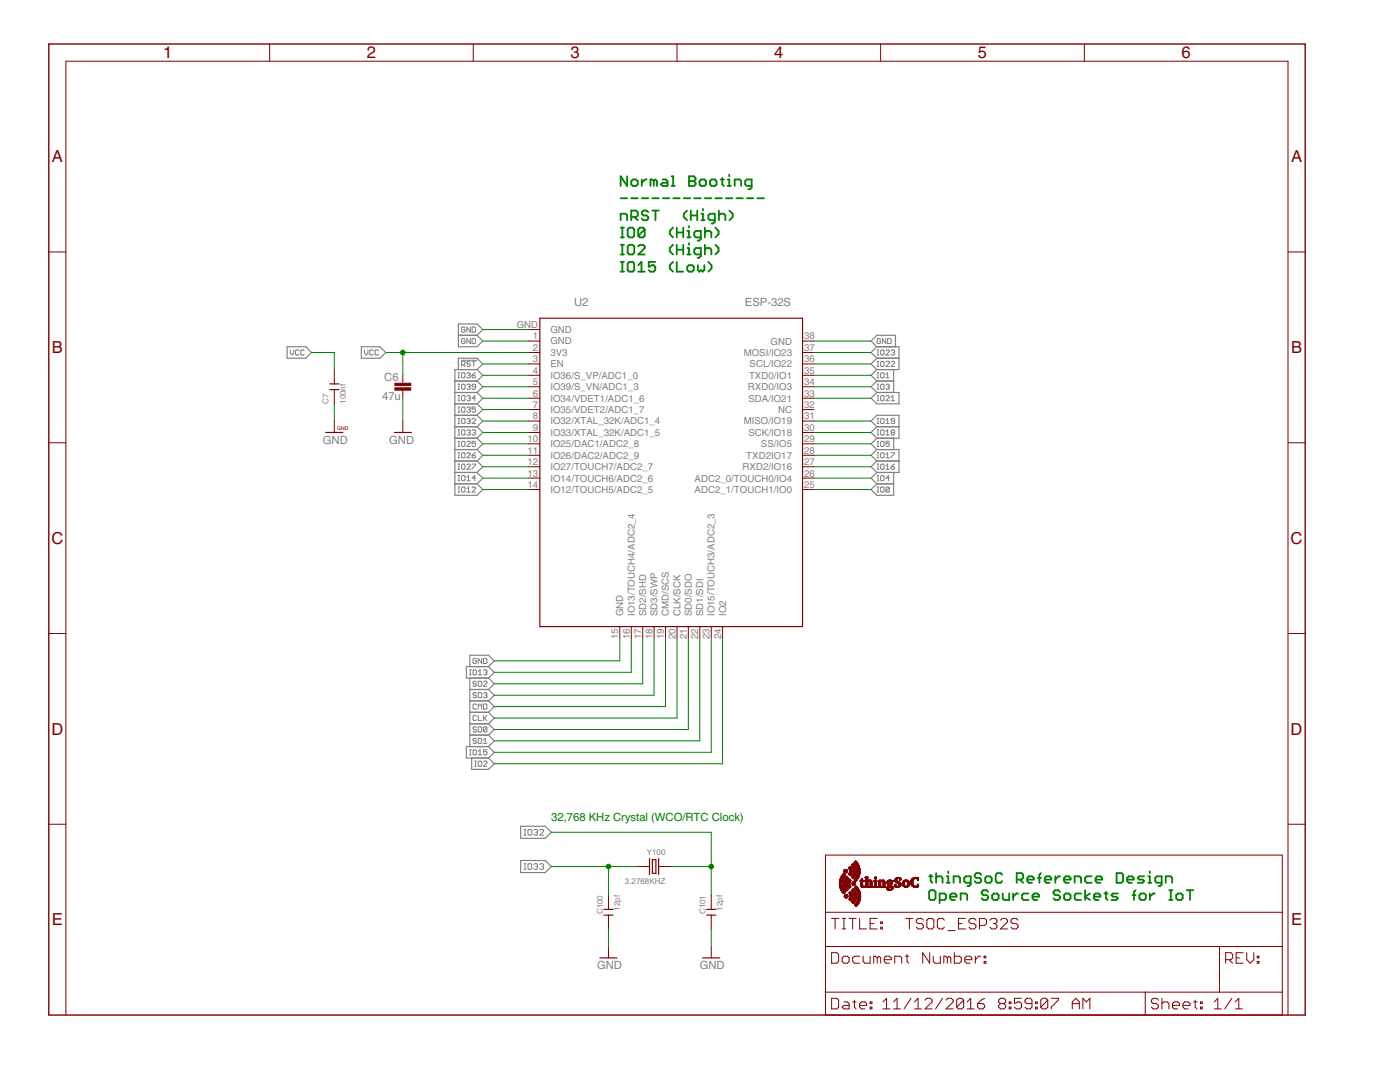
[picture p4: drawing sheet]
<svg xmlns="http://www.w3.org/2000/svg" width="279mm" height="216mm" viewBox="0 0 279 216" stroke-linecap="round" stroke-linejoin="round" font-family="sans-serif">
<defs><g id="words">
<g font-size="3.8" fill="#800000">
<text x="32.6" y="11.7">1</text>
<text x="73.2" y="11.7">2</text>
<text x="113.9" y="11.7">3</text>
<text x="154.5" y="11.7">4</text>
<text x="195.2" y="11.7">5</text>
<text x="235.8" y="11.7">6</text>
<text x="10.3" y="32.4">A</text>
<text x="257.7" y="32.4">A</text>
<text x="10.3" y="70.5">B</text>
<text x="257.7" y="70.5">B</text>
<text x="10.3" y="108.5">C</text>
<text x="257.6" y="108.5">C</text>
<text x="10.3" y="146.6">D</text>
<text x="257.6" y="146.6">D</text>
<text x="10.3" y="184.7">E</text>
<text x="257.7" y="184.7">E</text>
</g>
<g font-size="2.6" fill="#808080">
<text x="114.6" y="61">U2</text>
<text x="148.6" y="61">ESP-32S</text>
<text x="76.7" y="76">C6</text>
<text x="76.3" y="79.9">47u</text>
<text x="64.4" y="88.6">GND</text>
<text x="77.7" y="88.6">GND</text>
<text x="119.1" y="193.4">GND</text>
<text x="139.7" y="193.4">GND</text>
</g>
<text font-size="2.6" fill="#008000" x="110" y="163.8">32,768 KHz Crystal (WCO/RTC Clock)</text>
<g font-size="2.2" fill="#808080">
<text x="103.1" y="65.5">GND</text>
<text x="106.3" y="67.7">1</text>
<text x="106.3" y="70">2</text>
<text x="109.8" y="68.7">GND</text>
<text x="109.8" y="71">3V3</text>
<text x="109.8" y="66.5">GND</text>
<text x="148.4" y="71">MOSI/IO23</text>
<text x="153.8" y="68.7">GND</text>
<text x="160.5" y="67.7">38</text>
<text x="160.5" y="70">37</text>
<text x="106.3" y="72.3">3</text>
<text x="106.3" y="74.6">4</text>
<text x="106.3" y="76.9">5</text>
<text x="109.8" y="73.3">EN</text>
<text x="109.8" y="75.6">IO36/S_VP/ADC1_0</text>
<text x="109.8" y="77.9">IO39/S_VN/ADC1_3</text>
<text x="149.3" y="77.9">RXD0/IO3</text>
<text x="149.5" y="75.6">TXD0/IO1</text>
<text x="149.6" y="73.3">SCL/IO22</text>
<text x="160.5" y="72.3">36</text>
<text x="160.5" y="74.6">35</text>
<text x="160.5" y="76.9">34</text>
<text x="106.3" y="79.1">6</text>
<text x="106.3" y="81.4">7</text>
<text x="106.3" y="83.7">8</text>
<text x="109.8" y="80.1">IO34/VDET1/ADC1_6</text>
<text x="109.8" y="82.4">IO35/VDET2/ADC1_7</text>
<text x="149.4" y="80.1">SDA/IO21</text>
<text x="155.3" y="82.4">NC</text>
<text x="160.5" y="79.1">33</text>
<text x="160.5" y="81.4">32</text>
<text x="160.5" y="83.7">31</text>
<text x="105.3" y="88.2">10</text>
<text x="106.3" y="86">9</text>
<text x="109.8" y="84.7">IO32/XTAL_32K/ADC1_4</text>
<text x="109.8" y="87">IO33/XTAL_32K/ADC1_5</text>
<text x="109.8" y="89.3">IO25/DAC1/ADC2_8</text>
<text x="148.4" y="84.7">MISO/IO19</text>
<text x="149.4" y="87">SCK/IO18</text>
<text x="151.9" y="89.3">SS/IO5</text>
<text x="160.5" y="86">30</text>
<text x="160.5" y="88.2">29</text>
<text x="105.3" y="90.5">11</text>
<text x="105.3" y="92.8">12</text>
<text x="105.3" y="95.1">13</text>
<text x="109.8" y="91.5">IO26/DAC2/ADC2_9</text>
<text x="109.8" y="93.8">IO27/TOUCH7/ADC2_7</text>
<text x="148.2" y="93.8">RXD2/IO16</text>
<text x="148.9" y="91.5">TXD2IO17</text>
<text x="160.5" y="90.5">28</text>
<text x="160.5" y="92.8">27</text>
<text x="160.5" y="95.1">26</text>
<text x="105.3" y="97.4">14</text>
<text x="109.8" y="96.1">IO14/TOUCH6/ADC2_6</text>
<text x="109.8" y="98.4">IO12/TOUCH5/ADC2_5</text>
<text x="138.6" y="96.1">ADC2_0/TOUCH0/IO4</text>
<text x="138.6" y="98.4">ADC2_1/TOUCH1/IO0</text>
<text x="160.5" y="97.4">25</text>
<text x="124.4" y="122.9" transform="rotate(-90 124.4 122.9)">GND</text>
<text x="126.7" y="122.9" transform="rotate(-90 126.7 122.9)">IO13/TOUCH4/ADC2_4</text>
<text x="128.9" y="122.9" transform="rotate(-90 128.9 122.9)">SD2/SHD</text>
<text x="131.2" y="122.9" transform="rotate(-90 131.2 122.9)">SD3/SWP</text>
<text x="133.5" y="122.9" transform="rotate(-90 133.5 122.9)">CMD/SCS</text>
<text x="135.8" y="122.9" transform="rotate(-90 135.8 122.9)">CLK/SCK</text>
<text x="138.1" y="122.9" transform="rotate(-90 138.1 122.9)">SD0/SDO</text>
<text x="140.3" y="122.9" transform="rotate(-90 140.3 122.9)">SD1/SDI</text>
<text x="142.6" y="122.9" transform="rotate(-90 142.6 122.9)">IO15/TOUCH3/ADC2_3</text>
<text x="144.9" y="122.9" transform="rotate(-90 144.9 122.9)">IO2</text>
<text x="123.4" y="127.5" transform="rotate(-90 123.4 127.5)">15</text>
<text x="125.7" y="127.5" transform="rotate(-90 125.7 127.5)">16</text>
<text x="127.9" y="127.5" transform="rotate(-90 127.9 127.5)">17</text>
<text x="130.2" y="127.5" transform="rotate(-90 130.2 127.5)">18</text>
<text x="132.5" y="127.5" transform="rotate(-90 132.5 127.5)">19</text>
<text x="134.8" y="127.5" transform="rotate(-90 134.8 127.5)">20</text>
<text x="137.1" y="127.5" transform="rotate(-90 137.1 127.5)">21</text>
<text x="139.3" y="127.5" transform="rotate(-90 139.3 127.5)">22</text>
<text x="141.6" y="127.5" transform="rotate(-90 141.6 127.5)">23</text>
<text x="143.9" y="127.5" transform="rotate(-90 143.9 127.5)">24</text>
</g>
<g font-size="1.9" fill="#808080">
<text x="65.6" y="80.6" transform="rotate(-90 65.6 80.6)">C7</text>
<text x="69" y="80.6" transform="rotate(-90 69 80.6)">100nf</text>
<text x="129.1" y="170.6">Y100</text>
<text x="124.7" y="176.3">3.2768KHZ</text>
<text x="120.3" y="182.4" transform="rotate(-90 120.3 182.4)">C100</text>
<text x="123.7" y="181.7" transform="rotate(-90 123.7 181.7)">12pf</text>
<text x="140.8" y="182.4" transform="rotate(-90 140.8 182.4)">C101</text>
<text x="144.2" y="181.7" transform="rotate(-90 144.2 181.7)">12pf</text>
</g>
<text font-size="1.2" fill="#800000" x="67.3" y="85.7">GND</text>
</g></defs>
<g fill="none" stroke="#808080" stroke-width=".23">
<path d="M57.3 69.2h3.7l1.2 1.1-1.2 1.2h-3.7zM72.1 69.2h3.7l1.2 1.1-1.2 1.2h-3.7zM90.8 76h4.4M90.8 78.3h4.4M91.5 64.6h3.7l1.2 1.2-1.2 1.1 1.2 1.2-1.2 1.1h-3.7zM91.5 66.9h3.7M91.5 73.7v-2.2h3.7l1.2 1.1-1.2 1.1M95.2 73.7h-4.4v25.1h4.4l1.2-1.1-1.2-1.2M95.2 73.7l1.2 1.2-1.2 1.1M95.2 76l1.2 1.2-1.2 1.1M95.2 78.3l1.2 1.2-1.2 1.1M175 69.2l-1.2-1.1 1.2-1.2h3.7v2.3"/>
<path d="M175 69.2h4.4v4.5h-4.4M175 71.5h4.4M175 78.3h4.4v2.3h-4.4l-1.2-1.1zM175 69.2l-1.2 1.1 1.2 1.2M175 73.7l-1.2 1.2 1.2 1.1M175 76h3.4M175 76l-1.2 1.2 1.2 1.1M175 71.5l-1.2 1.1 1.2 1.1M178.4 73.7v4.6M90.8 85.2h4.4M90.8 87.4h4.4M90.8 82.9h4.4"/>
<path d="M90.8 96.5h4.4M90.8 94.3h4.4M90.8 80.6h4.4M90.8 89.7h4.4M90.8 92h4.4M95.2 94.3l1.2 1.1-1.2 1.1M95.2 80.6l1.2 1.1-1.2 1.2M95.2 82.9l1.2 1.1-1.2 1.2M95.2 85.2l1.2 1.1-1.2 1.1M95.2 87.4l1.2 1.2-1.2 1.1M95.2 89.7l1.2 1.1-1.2 1.2M95.2 92l1.2 1.1-1.2 1.2"/>
<path d="M175 85.2l-1.2 1.1 1.2 1.1M175 85.2h4.4M175 85.2l-1.2-1.2 1.2-1.1h4.4v4.5h-4.4M175 89.7h4.4v4.6h-4.4M175 96.5h3.4M175 92h4.4M175 89.7l-1.2 1.1 1.2 1.2M175 92l-1.2 1.1 1.2 1.2M175 94.3l-1.2 1.1 1.2 1.1M175 87.4l-1.2 1.2 1.2 1.1M178.4 87.4v2.3M178.4 94.3v4.5h-3.4l-1.2-1.1 1.2-1.2"/>
<path d="M93.8 133v-2.3h3.7l1.1 1.2-1.1 1.1M93.8 135.3v13.7M93.8 137.6h3.7M93.8 139.8h3.7M97.5 133h-4.4v2.3h4.4M97.5 133l1.1 1.2-1.1 1.1M97.5 135.3l1.1 1.1-1.1 1.2M97.5 137.6l1.1 1.1-1.1 1.1M97.5 139.8l1.1 1.2-1.1 1.1M93.8 142.1h3.7M93.8 144.4h3.7M93.8 146.7h3.7"/>
<path d="M94.1 151.3v2.2h3.4l1.1-1.1-1.1-1.1M97.5 149l1.1 1.1-1.1 1.2M97.5 149h-4.4v2.3h4.4M97.5 142.1l1.1 1.2-1.1 1.1M97.5 144.4l1.1 1.2-1.1 1.1M97.5 146.7l1.1 1.1-1.1 1.2M103.9 164.9h4.9l1.2 1.2-1.2 1.2h-4.9zM103.9 171.7h4.9l1.2 1.2-1.2 1.2h-4.9z"/>
</g>
<g fill="none" stroke="#808080" stroke-width=".2">
<path d="M57.9 69.8v.7l.4 .3 .3-.3v-.7M59.7 70l-.2-.2h-.4l-.1 .2v.7l.1 .1h.4l.2-.1M60.7 70l-.2-.2h-.3l-.2 .2v.7l.2 .1h.3l.2-.1M72.7 69.8v.7l.4 .3 .3-.3v-.7M74.5 70l-.2-.2h-.3l-.2 .2v.7l.2 .1h.3l.2-.1M75.5 70l-.1-.2h-.4l-.2 .2v.7l.2 .1h.4l.1-.1M91.4 75.4h.4M91.4 74.4h.4M91.4 77.7h.4M91.4 76.7h.4M91.4 80h.4M91.4 78.9h.4"/>
<path d="M91.6 74.4v1M91.6 76.7v1M91.6 78.9v1.1M92.1 71.9h3.1M92.1 72.8h.5l.2-.2v-.3l-.2-.2h-.5v1M92.3 74.4h.3l.2 .1v.7l-.2 .2h-.3l-.2-.2v-.7zM92.3 76.7h.3l.2 .1v.7l-.2 .2h-.3l-.2-.2v-.7zM92.3 78.9h.3l.2 .2v.7l-.2 .2h-.3l-.2-.2v-.7zM92.5 72.8l.3 .3M92.8 65.4l-.2-.1h-.3l-.2 .1v.7l.2 .2h.3l.2-.2v-.3h-.3M92.8 67.7l-.2-.2h-.3l-.2 .2v.7l.2 .2h.3l.2-.2v-.3h-.3M93.2 74.5l.1-.1h.4l.2 .1-.2 .4"/>
<path d="M93.2 76.8l.1-.1h.4l.2 .1-.2 .4M93.2 79.1l.1-.2h.4l.2 .2-.2 .4M93.5 77.2h.2M93.5 74.9h.2M93.5 79.5h.2M93.7 74.9l.2 .2-.2 .3h-.4l-.1-.2M93.7 77.2l.2 .1-.2 .4h-.4l-.1-.2M93.7 79.5l.2 .1-.2 .4h-.4l-.1-.2M93.9 65.3v1l-.7-1v1M93.9 67.5v1.1l-.7-1.1v1.1M93.9 72.3l-.2-.2h-.4l-.1 .2 .1 .3h.4l.2 .2-.2 .3h-.4l-.1-.1M94.2 65.3h.5l.2 .1v.7l-.2 .2h-.5z"/>
<path d="M94.2 67.5h.5l.2 .2v.7l-.2 .2h-.5zM94.2 74.9h.5l.2 .3-.2 .2h-.3l-.2-.2zM94.2 72.1h.7M94.6 72.1v1M94.9 77.2h-.5l-.2-.2 .2-.3h.3l.2 .1v.7l-.2 .2h-.3l-.2-.2M94.9 79.5h-.7l.5-.6v1.1M94.9 74.4l-.7 .5M175 69.8h.4M175 70.8h.4M175 72.1h.4M175 73.1h.4M175 75.4h.4"/>
<path d="M175 74.4h.4M175 77.7h.4M175 76.7h.4M175 80h.4M175 78.9h.4M175.2 69.8v1M175.2 72.1v1M175.2 74.4v1M175.2 76.7v1M175.2 78.9v1.1M175.7 67.7l-.1-.2h-.4l-.2 .2v.7l.2 .2h.4l.1-.2v-.3h-.3M175.9 69.8h.4l.1 .2v.7l-.1 .1h-.4l-.2-.1v-.7z"/>
<path d="M175.9 72.1h.4l.1 .2v.7l-.1 .1h-.4l-.2-.1v-.7zM175.9 74.4h.4l.1 .1v.7l-.1 .2h-.4l-.2-.2v-.7zM175.9 76.7h.4l.1 .1v.7l-.1 .2h-.4l-.2-.2v-.7zM175.9 78.9h.4l.1 .2v.7l-.1 .2h-.4l-.2-.2v-.7zM176.8 67.5v1.1l-.7-1.1v1.1M176.8 74.7l.3-.3v1M176.8 70l.2-.2h.3l.2 .2v.2l-.7 .6h.7M176.8 72.3l.2-.2h.3l.2 .2v.1l-.7 .7h.7M176.8 76.8l.2-.1h.3l.2 .1-.2 .4M176.8 79.1l.2-.2h.3l.2 .2v.2l-.7 .7h.7M176.8 75.4h.7M177.1 67.5h.6l.1 .2v.7l-.1 .2h-.6z"/>
<path d="M177.1 77.2h.2M177.3 77.2l.2 .1-.2 .4h-.3l-.2-.2M177.8 70l.2-.2h.4l.1 .2-.1 .3M177.8 72.3l.2-.2h.4l.1 .2v.1l-.7 .7h.7M177.8 80h.7M177.8 79.3l.4-.4v1.1M178.2 70.3h.2M178.4 70.3l.1 .2-.1 .3h-.4l-.2-.1M91.4 86.8h.4M91.4 85.8h.4M91.4 84.5h.4M91.4 83.5h.4"/>
<path d="M91.4 95.9h.4M91.4 94.9h.4M91.4 98.2h.4M91.4 97.2h.4M91.4 82.3h.4M91.4 81.2h.4M91.4 89.1h.4M91.4 88.1h.4M91.4 91.4h.4M91.4 90.3h.4M91.4 93.6h.4M91.4 92.6h.4"/>
<path d="M91.6 81.2v1.1M91.6 83.5v1M91.6 85.8v1M91.6 88.1v1M91.6 90.3v1.1M91.6 92.6v1M91.6 94.9v1M91.6 97.2v1M92.3 81.2h.3l.2 .2v.7l-.2 .2h-.3l-.2-.2v-.7zM92.3 83.5h.3l.2 .2v.6l-.2 .2h-.3l-.2-.2v-.6zM92.3 85.8h.3l.2 .1v.7l-.2 .2h-.3l-.2-.2v-.7zM92.3 88.1h.3l.2 .1v.7l-.2 .2h-.3l-.2-.2v-.7z"/>
<path d="M92.3 90.3h.3l.2 .2v.7l-.2 .2h-.3l-.2-.2v-.7zM92.3 92.6h.3l.2 .2v.7l-.2 .1h-.3l-.2-.1v-.7zM92.3 94.9h.3l.2 .2v.7l-.2 .1h-.3l-.2-.1v-.7zM92.3 97.2h.3l.2 .1v.7l-.2 .2h-.3l-.2-.2v-.7zM93.2 81.4l.1-.2h.4l.2 .2-.2 .3M93.2 83.7l.1-.2h.4l.2 .2-.2 .3M93.2 85.9l.1-.1h.4l.2 .1-.2 .4M93.2 88.2l.1-.1h.4l.2 .1v.2l-.7 .7h.7M93.2 90.5l.1-.2h.4l.2 .2v.2l-.7 .7h.7M93.2 92.8l.1-.2h.4l.2 .2v.2l-.7 .6h.7M93.2 95.9h.7M93.2 95.2l.3-.3v1"/>
<path d="M93.2 97.5l.3-.3v1M93.2 98.2h.7M93.5 86.3h.2M93.5 84h.2M93.5 81.7h.2M93.7 81.7l.2 .2-.2 .4h-.4l-.1-.2M93.7 84l.2 .2-.2 .3h-.4l-.1-.2M93.7 86.3l.2 .2-.2 .3h-.4l-.1-.2M94.2 90.8h.5l.2 .4-.2 .2h-.3l-.2-.2zM94.2 92.6h.7v.2l-.7 .7v.1M94.2 83.7l.2-.2h.3l.2 .2v.1l-.7 .7h.7M94.2 85.9l.2-.1h.3l.2 .1-.2 .4"/>
<path d="M94.2 97.3l.2-.1h.3l.2 .1v.2l-.7 .7h.7M94.6 86.3h.1M94.7 86.3l.2 .2-.2 .3h-.3l-.2-.2M94.9 81.2h-.7v.5l.4-.1 .3 .1v.4l-.2 .2h-.3l-.2-.2M94.9 88.1h-.7v.5l.4-.2 .3 .2v.3l-.2 .2h-.3l-.2-.2M94.9 95.4h-.7l.5-.5v1M94.9 90.3l-.7 .5M175 86.8h.4M175 85.8h.4M175 84.5h.4M175 83.5h.4M175 95.9h.4"/>
<path d="M175 94.9h.4M175 98.2h.4M175 97.2h.4M175 89.1h.4M175 88.1h.4M175 91.4h.4M175 90.3h.4M175 93.6h.4M175 92.6h.4M175.2 83.5v1M175.2 85.8v1M175.2 88.1v1"/>
<path d="M175.2 90.3v1.1M175.2 92.6v1M175.2 94.9v1M175.2 97.2v1M175.9 83.5h.4l.1 .2v.6l-.1 .2h-.4l-.2-.2v-.6zM175.9 85.8h.4l.1 .1v.7l-.1 .2h-.4l-.2-.2v-.7zM175.9 88.1h.4l.1 .1v.7l-.1 .2h-.4l-.2-.2v-.7zM175.9 90.3h.4l.1 .2v.7l-.1 .2h-.4l-.2-.2v-.7zM175.9 92.6h.4l.1 .2v.7l-.1 .1h-.4l-.2-.1v-.7zM175.9 94.9h.4l.1 .2v.7l-.1 .1h-.4l-.2-.1v-.7zM175.9 97.2h.4l.1 .1v.7l-.1 .2h-.4l-.2-.2v-.7zM176.8 83.8l.3-.3v1"/>
<path d="M176.8 86.1l.3-.3v1M176.8 90.7l.3-.4v1.1M176.8 93l.3-.4v1M176.8 86.8h.7M176.8 84.5h.7M176.8 91.4h.7M176.8 93.6h.7M177.5 88.1h-.7v.5l.3-.2 .4 .2v.3l-.2 .2h-.3l-.2-.2M177.5 97.3v.7l-.2 .2h-.3l-.2-.2M177.5 95.4h-.7l.5-.5v1M177.5 97.3l-.2-.1h-.3l-.2 .1v.7M177.5 97.3l-.7 .7"/>
<path d="M177.8 90.3h.7l-.7 1.1M177.8 93.1h.6l.1 .4-.1 .1h-.4l-.2-.1zM178 86.3l-.2-.2 .2-.3h.4l.1 .1-.1 .4M178 86.3l-.2 .2 .2 .3h.4l.1-.2-.1-.3M178 86.3h.4M178.5 84h-.5l-.2-.2 .2-.3h.4l.1 .2v.6l-.1 .2h-.4l-.2-.2M178.5 92.6l-.7 .5M93.7 134.7h.3M93.7 133.6h.3M93.9 133.6v1.1M94.6 133.6h.3l.2 .2v.7l-.2 .2h-.3l-.2-.2v-.7zM95.1 131.5l-.2-.1h-.3l-.2 .1v.7l.2 .2h.3l.2-.2v-.3h-.4"/>
<path d="M95.1 136.1l-.2-.2h-.3l-.2 .4 .2 .1h.3l.2 .4-.2 .1h-.3l-.2-.1M95.1 138.4l-.2-.2h-.3l-.2 .2 .2 .3h.3l.2 .2-.2 .3h-.3l-.2-.1M95.4 135.9h.6l.1 .2v.7l-.1 .1h-.6zM95.4 138.2h.6l.1 .2v.7l-.1 .1h-.6zM95.4 134.7h.7M95.4 134l.4-.4v1.1M96.1 131.4v1l-.7-1v1M96.5 131.4h.5l.2 .1v.7l-.2 .2h-.5zM96.5 133.8l.2-.2h.3l.2 .2-.2 .4M96.5 136.1l.2-.2h.3l.2 .2v.2l-.7 .6h.7M96.5 138.4l.2-.2h.3l.2 .2-.2 .3M96.8 134.2h.2"/>
<path d="M96.8 138.7h.2M97 134.2l.2 .1-.2 .4h-.3l-.2-.2M97 138.7l.2 .2-.2 .3h-.3l-.2-.1M93.7 150.6h.3M93.7 149.6h.3M93.9 149.6v1M94.4 149.8l.2-.2h.3l.2 .2v.7l-.2 .1h-.3l-.2-.1zM94.7 152.9h.4M94.7 151.9h.4M94.9 151.9v1M95.1 140.7l-.2-.2h-.3l-.2 .2v.6l.2 .2h.3l.2-.2M95.1 142.9l-.2-.1h-.3l-.2 .1v.7l.2 .2h.3l.2-.2"/>
<path d="M95.1 145.2l-.2-.2h-.3l-.2 .2 .2 .4h.3l.2 .1-.2 .4h-.3l-.2-.2M95.1 147.5l-.2-.2h-.3l-.2 .4 .2 .1h.3l.2 .4-.2 .1h-.3l-.2-.1M95.4 141.5v-1l.4 .3 .3-.3v1M95.4 142.8v1h.7M95.4 145h.6l.1 .2v.7l-.1 .2h-.6zM95.4 147.3h.6l.1 .2v.7l-.1 .1h-.6zM95.4 149.9l.4-.3v1M95.4 150.6h.7M95.6 151.9h.4l.1 .1v.7l-.1 .2h-.4l-.2-.2v-.7zM96.5 147.7l.3-.4v1M96.5 140.5h.5l.2 .2v.6l-.2 .2h-.5zM96.5 142.8v1"/>
<path d="M96.5 152l.2-.1h.3l.2 .1v.2l-.7 .7h.7M96.5 148.3h.7M96.7 143.3l.5 .5M97.2 145.2l-.2-.2h-.3l-.2 .2v.7M97.2 149.6h-.7v.5l.3-.2 .4 .2v.4l-.2 .1h-.3l-.2-.1M97.2 145.2v.7l-.2 .2h-.3l-.2-.2M97.2 142.8l-.7 .6M97.2 145.2l-.7 .7M104.6 166.6h.4M104.6 165.5h.4M104.6 173.5h.4M104.6 172.3h.4"/>
<path d="M104.8 165.5v1.1M104.8 172.3v1.2M105.4 165.7l.2-.2h.3l.2 .2v.8l-.2 .1h-.3l-.2-.1zM105.6 172.3h.3l.2 .2v.8l-.2 .2h-.3l-.2-.2v-.8zM106.5 165.7l.2-.2h.4l.2 .2-.2 .4M106.5 172.5l.2-.2h.4l.2 .2-.2 .4M106.9 166.1h.2M106.9 172.9h.2M107.1 166.1l.2 .2-.2 .3h-.4l-.2-.1M107.1 172.9l.2 .2-.2 .4h-.4l-.2-.2M107.7 165.7l.2-.2h.4l.2 .2v.2l-.8 .7h.8M107.7 172.5l.2-.2h.4l.2 .2-.2 .4"/>
<path d="M108.1 172.9h.2M108.3 172.9l.2 .2-.2 .4h-.4l-.2-.2"/>
</g>
<g fill="none" stroke="#800000" stroke-width=".2">
<path d="M53.8 8.8v3.4M94.4 8.8v3.4M135.1 8.8v3.4M175.7 8.8v3.4M216.4 8.8v3.4M9.7 50.3h3.4M257 50.3h3.5M66.7 73.7v2.9M66.7 77.7v2.9M80.4 74.9v1.6M80.4 77.9v1.6M105.5 68.1h2.2"/>
<path d="M105.5 70.3h2.2M105.5 72.6h2.2M105.5 74.9h2.2M105.5 77.2h2.2M105.5 79.5h2.2M105.5 65.8h2.2M160.2 68.1h2.3M160.2 70.3h2.3M160.2 72.6h2.3M160.2 74.9h2.3M160.2 77.2h2.3M160.2 79.5h2.3"/>
<path d="M9.7 88.3h3.4M66.7 84v2.3M80.4 84v2.3M105.5 81.7h2.2M105.5 84h2.2M105.5 86.3h2.2M105.5 88.6h2.2M105.5 90.8h2.2M105.5 93.1h2.2M105.5 95.4h2.2M105.5 97.7h2.2M160.2 81.7h2.3"/>
<path d="M160.2 84h2.3M160.2 86.3h2.3M160.2 88.6h2.3M160.2 90.8h2.3M160.2 93.1h2.3M160.2 95.4h2.3M160.2 97.7h2.3M257 88.3h3.5M9.7 126.4h3.4M123.7 125v2.3M126 125v2.3M128.3 125v2.3"/>
<path d="M130.5 125v2.3M132.8 125v2.3M135.1 125v2.3M137.4 125v2.3M139.7 125v2.3M141.9 125v2.3M144.2 125v2.3M257 126.4h3.5M9.7 164.5h3.4M121.4 178.6v2.9M127.1 172.9h2.5M131.4 172.9h2.6"/>
<path d="M141.9 178.6v2.9M164.7 170.6h91.2v31.9h-91.2zM257 164.5h3.5M121.4 182.6v2.8M121.4 188.9v2.2M141.9 182.6v2.8M141.9 188.9v2.2M164.7 188.9h91.2M164.7 198h91.2M164.7 182h91.2M166 190.1h1l.4 .3v1.4l-.4 .4h-1zM166 199.2h1l.4 .4v1.4l-.4 .3h-1z"/>
<path d="M166 183.3h1.4M166.7 183.3v2.1M168.1 191.1l.3-.3h.7l.4 .3v.7l-.4 .4h-.7l-.3-.4zM168.1 183.3h.7M168.1 185.4h.7M168.4 199.9h.7l.4 .4v1h-1.1l-.3-.3 .3-.4h1.1M168.4 183.3v2.1M169.5 183.3h1.4M170.2 199.9h.7M170.2 183.3v2.1M170.5 199.6v1.4l.4 .3M171.6 183.3v2.1h1.4"/>
<path d="M171.6 190.8h-1.1l-.3 .3v.7l.3 .4h1.1M172.3 190.8v1l.3 .4h1.1v-1.4M173.7 199.9h.3v.4h-.3zM173.7 184.3h.7M175.1 183.3h-1.4v2.1h1.4M175.1 191.1l-.4-.3h-.3v1.4M175.1 191.1l.3-.3 .4 .3v1.1M175.1 191.1v1.1M175.8 185h.3v.4h-.3zM175.8 184h.3v.3h-.3zM176.2 199.9l.7-.7v2.1M176.5 191.5h1.4v-.4l-.4-.3h-.7l-.3 .3v.7l.3 .4h.7"/>
<path d="M178.3 199.9l.7-.7v2.1M178.6 192.2v-1.4h1l.4 .3v1.1M180.7 190.8h.7M180.8 183.3h1.4M181 190.4v1.4l.4 .4M181.5 183.3v2.1M181.8 199.2l-1.4 2.1M182.5 199.9l.7-.7v2.1M184.3 183.6l-.4-.3h-.7l-.3 .3v.4l.3 .3h.7l.4 .4v.3l-.4 .4h-.7l-.3-.4M184.6 199.6l.4-.4h.7l.3 .4v.3l-1.4 1.4h1.4M185 183.6l.3-.3h.7l.4 .3v1.4l-.4 .4h-.7l-.3-.4zM185.5 190.1v2.1l-1.4-2.1v2.1"/>
<path d="M186.2 190.8v1l.4 .4h1.1v-1.4M188.1 199.2l-1.4 2.1M188.5 183.6l-.4-.3h-.7l-.3 .3v1.4l.3 .4h.7l.4-.4M188.8 199.6l.4-.4h.7l.3 .4v.3l-1.4 1.4h1.4M189.1 191.1l-.4-.3h-.3v1.4M189.1 191.1v1.1M189.1 191.1l.3-.3 .4 .3v1.1M189.2 185.7h1.4M190.5 190.1v2.1h1l.4-.4v-.7l-.4-.3h-1M191.3 184.3h.7M192.3 199.6v1.4l-.3 .3h-.7l-.4-.3M192.3 199.6l-.3-.4h-.7l-.4 .4v1.4"/>
<path d="M192.3 199.6l-1.4 1.4M192.6 191.5h1.4v-.4l-.4-.3h-.7l-.3 .3v.7l.3 .4h.7M192.7 183.3h-1.4v2.1h1.4M193 199.9l.7-.7v2.1M194.6 190.8v1.4M194.8 183.6l-.4-.3h-.7l-.3 .3v.4l.3 .3h.7l.4 .4v.3l-.4 .4h-.7l-.3-.4M195.5 184.7h1l.4-.4v-.7l-.4-.3h-1v2.1M195.7 190.8h-.4l-.7 .7M196.4 191.8h.3v.4h-.3zM196.4 190.8h.3v.3h-.3zM196.5 199.2l-.7 .4-.7 .7M197.6 183.6l.3-.3h.7l.4 .3v.4l-.4 .3"/>
<path d="M198.3 184.3h.3M198.6 184.3l.4 .4v.3l-.4 .4h-.7l-.3-.4M199.7 183.6l.3-.3h.7l.4 .3v.4l-1.4 1.4h1.4M201.4 199.9h.4v.4h-.4zM203.2 183.6l-.4-.3h-.7l-.3 .3v.4l.3 .3h.7l.4 .4v.3l-.4 .4h-.7l-.3-.4M203.9 199.2h-1.4v1.1l.7-.4h.3l.4 .4v.7l-.4 .3h-.7l-.3-.3M206.7 199.9h.3v.4h-.3zM209.1 199.6v1.4l-.4 .3h-.7l-.3-.3M209.1 199.6l-.4-.4h-.7l-.3 .4v1.4M209.1 199.6l-1.4 1.4M209.8 199.2h1.4v.4l-1.4 1.4v.3M228.6 198v4.5"/>
<path d="M231.2 199.6l-.4-.4h-.7l-.3 .4v.3l.3 .4h.7l.4 .3v.4l-.4 .3h-.7l-.3-.3M231.9 199.2v2.1M238.2 199.9h.7M238.5 199.6v1.4l.4 .3M239.6 199.9h.3v.4h-.3zM242.3 199.9l.7-.7v2.1M243.4 188.9v9.1M244.6 191.5h1.1l.3-.4v-.7l-.3-.3h-1.1v2.1M245.3 191.5l.7 .7M245.8 199.2l-1.4 2.1M246.5 199.9l.7-.7v2.1M246.7 191.1h.7"/>
<path d="M248.1 190.1h-1.4v2.1h1.4M248.8 190.1v1.4l.7 .7 .7-.7v-1.4M250.9 191.8h.3v.4h-.3zM250.9 190.8h.3v.3h-.3zM13.1 202.5v-190.3h243.9v190.3M171.6 200.6h1.4v-.3l-.4-.4h-.7l-.3 .4v.7l.3 .3h.7M173.7 201h.3v.3h-.3zM176.2 201.3h1.4M178.3 201.3h1.4M182.5 201.3h1.4M193 201.3h1.4M195.1 200.3h1.1l.3 .3v.4l-.3 .3h-.7l-.4-.3z"/>
<path d="M199.7 200.3l-.4 .3v.4l.4 .3h.7l.3-.3v-.4l-.3-.3M199.7 200.3l-.4-.4v-.3l.4-.4h.7l.3 .4v.3l-.3 .4M199.7 200.3h.7M201.4 201h.4v.3h-.4zM206 200.3h-1.1l-.3-.4v-.3l.3-.4h.7l.4 .4v1.4l-.4 .3h-.7l-.3-.3M206.7 201h.3v.3h-.3zM214 200.3h1.4M214 201.3v-1.4l.7-.7 .7 .7v1.4M216.1 201.3v-2.1l.7 .7 .7-.7v2.1M231.9 200.3l.3-.4h.7l.4 .4v1M234 200.6h1.4v-.3l-.4-.4h-.7l-.3 .4v.7l.3 .3h.7M236.1 200.6h1.4v-.3l-.4-.4h-.7l-.3 .4v.7l.3 .3h.7"/>
<path d="M239.6 201h.3v.3h-.3zM242.3 201.3h1.4M246.5 201.3h1.4"/>
</g>
<path d="M9.7 8.8h250.8v193.7h-250.8z" fill="none" stroke="#800000" stroke-width=".28"/>
<g fill="none" stroke="#800000" stroke-width=".23">
<path d="M65.8 77.7h1.8M65.8 76.6h1.8M107.7 63.5h52.5v61.5h-52.5zM65 86.3h3.4M78.7 86.3h3.4M129.6 171.3v3.2M130.2 171.5h.7v2.8h-.7zM131.4 171.3v3.2M119.7 191.1h3.4M120.5 181.5h1.8M120.5 182.6h1.8M140.2 191.1h3.5"/>
<path d="M141 181.5h1.9M141 182.6h1.9"/>
</g>
<g fill="#800000" stroke="#800000" stroke-width=".2">
<path d="M170.8 180.8l.1 .1z"/>
<path d="M170.8 180.8h.1z"/>
<path d="M170.8 180.8h.2z"/>
<path d="M170.7 180.7l.3 .1z"/>
<path d="M170.7 180.7h.3z"/>
<path d="M170.6 180.7h.5z"/>
<path d="M170.6 180.6l.5 .1z"/>
<path d="M170.6 180.6h.5z"/>
<path d="M170.6 180.6h.6z"/>
<path d="M170.5 180.6h.7z"/>
<path d="M170.6 180.5l.6 .1z"/>
<path d="M170.6 180.5h.6z"/>
<path d="M170.6 180.4l.6 .1z"/>
<path d="M170.6 180.4l.7 .1z"/>
<path d="M170.6 180.4h.7z"/>
<path d="M170.7 180.4h.6z"/>
<path d="M170.7 180.3l.6 .1z"/>
<path d="M170.7 180.3h.6z"/>
<path d="M170.7 180.3h.7z"/>
<path d="M170.2 180.3h.1z"/>
<path d="M170.8 180.3h.6z"/>
<path d="M170.2 180.2l.2 .1z"/>
<path d="M170.8 180.2l.6 .1z"/>
<path d="M170.2 180.2h.2z"/>
<path d="M170.8 180.2h.6z"/>
<path d="M170.1 180.1l.3 .1z"/>
<path d="M170.8 180.1l.6 .1z"/>
<path d="M170.1 180.1l.4 .1z"/>
<path d="M170.9 180.1l.5 .1z"/>
<path d="M170.1 180.1h.4z"/>
<path d="M170.9 180.1h.5z"/>
<path d="M170 180l.5 .1z"/>
<path d="M170.9 180l.5 .1z"/>
<path d="M170.9 180l.6 .1z"/>
<path d="M170 180h.5z"/>
<path d="M170.9 180h.6z"/>
<path d="M170 180h.6z"/>
<path d="M171 180h.5z"/>
<path d="M170 179.9l.6 .1z"/>
<path d="M171 179.9l.5 .1z"/>
<path d="M170 179.9h.6z"/>
<path d="M171 179.9h.5z"/>
<path d="M170.1 179.9h.5z"/>
<path d="M171 179.9h.6z"/>
<path d="M170.1 179.8l.5 .1z"/>
<path d="M171 179.8l.6 .1z"/>
<path d="M170.1 179.8l.6 .1z"/>
<path d="M170.1 179.8h.6z"/>
<path d="M171 179.8h.6z"/>
<path d="M170.1 179.7l.6 .1z"/>
<path d="M171 179.7l.6 .1z"/>
<path d="M170.2 179.7l.5 .1z"/>
<path d="M170.2 179.7h.5z"/>
<path d="M171.1 179.7h.5z"/>
<path d="M169.7 179.7h.1z"/>
<path d="M170.2 179.7h.6z"/>
<path d="M169.6 179.6l.2 .1z"/>
<path d="M170.2 179.6l.6 .1z"/>
<path d="M171.1 179.6l.5 .1z"/>
<path d="M169.6 179.6l.3 .1z"/>
<path d="M169.6 179.6h.3z"/>
<path d="M170.3 179.6h.5z"/>
<path d="M171.1 179.6h.5z"/>
<path d="M169.5 179.6h.4z"/>
<path d="M169.5 179.5l.4 .1z"/>
<path d="M170.3 179.5l.5 .1z"/>
<path d="M171.1 179.5l.5 .1z"/>
<path d="M169.5 179.5h.4z"/>
<path d="M170.3 179.5h.5z"/>
<path d="M171.2 179.5h.5z"/>
<path d="M169.5 179.5h.5z"/>
<path d="M169.4 179.5h.5z"/>
<path d="M169.4 179.4l.6 .1z"/>
<path d="M170.3 179.4l.5 .1z"/>
<path d="M171.2 179.4l.5 .1z"/>
<path d="M169.4 179.4h.6z"/>
<path d="M170.3 179.4h.6z"/>
<path d="M171.2 179.4h.5z"/>
<path d="M169.5 179.4h.5z"/>
<path d="M169.5 179.3l.5 .1z"/>
<path d="M170.4 179.3l.5 .1z"/>
<path d="M171.2 179.3l.5 .1z"/>
<path d="M169.5 179.3h.5z"/>
<path d="M170.4 179.3h.5z"/>
<path d="M171.2 179.3h.5z"/>
<path d="M169.5 179.3h.6z"/>
<path d="M169.5 179.2l.6 .1z"/>
<path d="M170.4 179.2l.5 .1z"/>
<path d="M171.2 179.2l.5 .1z"/>
<path d="M169.6 179.2h.5z"/>
<path d="M170.4 179.2h.5z"/>
<path d="M171.2 179.2h.5z"/>
<path d="M168.8 179.2h.2z"/>
<path d="M168.7 179.1l.3 .1z"/>
<path d="M169.6 179.1l.5 .1z"/>
<path d="M170.4 179.1l.5 .1z"/>
<path d="M171.2 179.1l.5 .1z"/>
<path d="M168.7 179.1l.4 .1z"/>
<path d="M168.6 179.1h.5z"/>
<path d="M169.6 179.1h.5z"/>
<path d="M170.4 179.1h.5z"/>
<path d="M171.2 179.1h.5z"/>
<path d="M168.6 179l.5 .1z"/>
<path d="M169.7 179l.4 .1z"/>
<path d="M170.4 179l.5 .1z"/>
<path d="M171.2 179l.5 .1z"/>
<path d="M170.5 179l.4 .1z"/>
<path d="M168.6 179h.6z"/>
<path d="M169.7 179h.4z"/>
<path d="M170.5 179h.4z"/>
<path d="M171.2 179h.5z"/>
<path d="M168.5 179h.7z"/>
<path d="M168.5 178.9l.7 .1z"/>
<path d="M169.7 178.9l.4 .1z"/>
<path d="M170.5 178.9l.4 .1z"/>
<path d="M171.2 178.9l.5 .1z"/>
<path d="M169.7 178.9l.5 .1z"/>
<path d="M168.5 178.9h.7z"/>
<path d="M169.7 178.9h.4z"/>
<path d="M170.5 178.9h.4z"/>
<path d="M171.2 178.9h.5z"/>
<path d="M168.5 178.8l.7 .1z"/>
<path d="M169.7 178.8l.4 .1z"/>
<path d="M170.5 178.8l.4 .1z"/>
<path d="M171.2 178.8l.5 .1z"/>
<path d="M168.5 178.8h.7z"/>
<path d="M169.7 178.8h.4z"/>
<path d="M170.5 178.8h.4z"/>
<path d="M171.2 178.8h.5z"/>
<path d="M168.5 178.7l.7 .1z"/>
<path d="M169.7 178.7l.4 .1z"/>
<path d="M170.5 178.7l.4 .1z"/>
<path d="M171.2 178.7l.5 .1z"/>
<path d="M168.5 178.7h.7z"/>
<path d="M169.7 178.7h.5z"/>
<path d="M170.5 178.7h.4z"/>
<path d="M171.2 178.7h.5z"/>
<path d="M168.5 178.6l.7 .1z"/>
<path d="M169.7 178.6l.4 .1z"/>
<path d="M170.5 178.6l.4 .1z"/>
<path d="M171.2 178.6l.5 .1z"/>
<path d="M168.6 178.6l.6 .1z"/>
<path d="M168.6 178.6h.6z"/>
<path d="M169.7 178.6h.4z"/>
<path d="M170.5 178.6h.4z"/>
<path d="M171.2 178.6h.5z"/>
<path d="M168.6 178.6h.5z"/>
<path d="M169.6 178.6h.5z"/>
<path d="M170.4 178.6h.5z"/>
<path d="M168.6 178.5l.5 .1z"/>
<path d="M169.6 178.5l.5 .1z"/>
<path d="M170.4 178.5l.5 .1z"/>
<path d="M171.2 178.5l.5 .1z"/>
<path d="M168.7 178.5l.4 .1z"/>
<path d="M168.7 178.5h.3z"/>
<path d="M169.6 178.5h.5z"/>
<path d="M170.4 178.5h.5z"/>
<path d="M171.2 178.5h.5z"/>
<path d="M168.8 178.5h.2z"/>
<path d="M169.6 178.4l.5 .1z"/>
<path d="M170.4 178.4l.5 .1z"/>
<path d="M171.2 178.4l.5 .1z"/>
<path d="M169.5 178.4h.6z"/>
<path d="M170.4 178.4h.5z"/>
<path d="M171.2 178.4h.5z"/>
<path d="M169.5 178.3l.5 .1z"/>
<path d="M170.4 178.3l.5 .1z"/>
<path d="M171.2 178.3l.5 .1z"/>
<path d="M169.5 178.3h.5z"/>
<path d="M170.4 178.3h.5z"/>
<path d="M171.2 178.3h.5z"/>
<path d="M168.3 178.3h.2z"/>
<path d="M170.3 178.3h.6z"/>
<path d="M168.3 178.2l.2 .1z"/>
<path d="M169.5 178.2l.5 .1z"/>
<path d="M170.3 178.2l.6 .1z"/>
<path d="M171.2 178.2l.5 .1z"/>
<path d="M169.4 178.2l.6 .1z"/>
<path d="M170.3 178.2l.5 .1z"/>
<path d="M168.3 178.2h.2z"/>
<path d="M169.4 178.2h.6z"/>
<path d="M170.3 178.2h.5z"/>
<path d="M171.2 178.2h.5z"/>
<path d="M168.2 178.2h.4z"/>
<path d="M169.4 178.2h.5z"/>
<path d="M169.5 178.2h.5z"/>
<path d="M168.2 178.1l.4 .1z"/>
<path d="M169.5 178.1l.4 .1z"/>
<path d="M170.3 178.1l.5 .1z"/>
<path d="M171.2 178.1l.5 .1z"/>
<path d="M168.2 178.1h.4z"/>
<path d="M169.5 178.1h.4z"/>
<path d="M170.3 178.1h.5z"/>
<path d="M171.2 178.1h.5z"/>
<path d="M168.1 178.1h.6z"/>
<path d="M171.1 178.1h.5z"/>
<path d="M168.1 178l.6 .1z"/>
<path d="M169.6 178l.3 .1z"/>
<path d="M170.3 178l.5 .1z"/>
<path d="M171.1 178l.5 .1z"/>
<path d="M170.2 178l.6 .1z"/>
<path d="M168.1 178h.6z"/>
<path d="M169.6 178h.2z"/>
<path d="M170.2 178h.6z"/>
<path d="M171.1 178h.5z"/>
<path d="M169.7 178h.1z"/>
<path d="M170.2 178h.5z"/>
<path d="M168 177.9l.7 .1z"/>
<path d="M169.7 177.9l.1 .1z"/>
<path d="M170.2 177.9l.5 .1z"/>
<path d="M171.1 177.9l.5 .1z"/>
<path d="M168 177.9h.6z"/>
<path d="M170.2 177.9h.5z"/>
<path d="M171 177.9h.6z"/>
<path d="M171.1 177.9h.5z"/>
<path d="M170.1 177.9h.6z"/>
<path d="M168 177.8l.6 .1z"/>
<path d="M170.1 177.8l.6 .1z"/>
<path d="M171 177.8l.6 .1z"/>
<path d="M168 177.8h.6z"/>
<path d="M170.1 177.8h.6z"/>
<path d="M171 177.8h.6z"/>
<path d="M167.9 177.8h.6z"/>
<path d="M170.1 177.8h.5z"/>
<path d="M171 177.8h.5z"/>
<path d="M167.9 177.7l.6 .1z"/>
<path d="M170 177.7l.6 .1z"/>
<path d="M171 177.7l.5 .1z"/>
<path d="M168.9 177.7l.1 .1z"/>
<path d="M167.9 177.7h.5z"/>
<path d="M168.9 177.7h.1z"/>
<path d="M170 177.7h.6z"/>
<path d="M171 177.7h.5z"/>
<path d="M167.9 177.7h.6z"/>
<path d="M168.8 177.7h.3z"/>
<path d="M170.9 177.7h.6z"/>
<path d="M167.9 177.6l.5 .1z"/>
<path d="M168.8 177.6l.3 .1z"/>
<path d="M170 177.6l.5 .1z"/>
<path d="M170.9 177.6l.6 .1z"/>
<path d="M177.4 177.6l.3 .1z"/>
<path d="M167.9 177.6h.5z"/>
<path d="M168.8 177.6h.3z"/>
<path d="M170 177.6h.5z"/>
<path d="M170.9 177.6h.5z"/>
<path d="M177.2 177.6h.6z"/>
<path d="M167.8 177.6h.6z"/>
<path d="M168.7 177.6h.5z"/>
<path d="M170.1 177.6h.4z"/>
<path d="M177.2 177.6h.7z"/>
<path d="M167.8 177.5l.5 .1z"/>
<path d="M168.7 177.5l.5 .1z"/>
<path d="M170.1 177.5l.4 .1z"/>
<path d="M170.9 177.5l.5 .1z"/>
<path d="M177.1 177.5l.8 .1z"/>
<path d="M167.8 177.5h.5z"/>
<path d="M168.7 177.5h.5z"/>
<path d="M170.1 177.5h.4z"/>
<path d="M170.9 177.5h.5z"/>
<path d="M177.1 177.5h.9z"/>
<path d="M170.1 177.5h.3z"/>
<path d="M170.8 177.5h.6z"/>
<path d="M177.1 177.5h1z"/>
<path d="M167.7 177.4l.6 .1z"/>
<path d="M168.7 177.4l.5 .1z"/>
<path d="M170.2 177.4l.2 .1z"/>
<path d="M170.8 177.4l.6 .1z"/>
<path d="M177 177.4l.5 .1z"/>
<path d="M177.7 177.4l.4 .1z"/>
<path d="M177 177.4l.4 .1z"/>
<path d="M177.8 177.4l.3 .1z"/>
<path d="M167.8 177.4h.5z"/>
<path d="M168.6 177.4h.7z"/>
<path d="M170.2 177.4h.2z"/>
<path d="M170.8 177.4h.6z"/>
<path d="M177 177.4h.4z"/>
<path d="M177.8 177.4h.4z"/>
<path d="M167.7 177.4h.6z"/>
<path d="M168.6 177.4h.6z"/>
<path d="M170.2 177.4h.1z"/>
<path d="M177.9 177.4h.3z"/>
<path d="M170.7 177.4h.6z"/>
<path d="M167.7 177.3l.5 .1z"/>
<path d="M168.6 177.3l.6 .1z"/>
<path d="M170.7 177.3l.6 .1z"/>
<path d="M177 177.3l.4 .1z"/>
<path d="M177.9 177.3l.3 .1z"/>
<path d="M177 177.3l.3 .1z"/>
<path d="M167.7 177.3h.5z"/>
<path d="M168.6 177.3h.5z"/>
<path d="M170.7 177.3h.6z"/>
<path d="M177 177.3h.3z"/>
<path d="M177.9 177.3h.3z"/>
<path d="M177.9 177.3h.4z"/>
<path d="M167.7 177.2l.5 .1z"/>
<path d="M168.6 177.2l.5 .1z"/>
<path d="M170.6 177.2l.7 .1z"/>
<path d="M177 177.2l.3 .1z"/>
<path d="M177.9 177.2l.4 .1z"/>
<path d="M167.7 177.2h.5z"/>
<path d="M168.5 177.2h.6z"/>
<path d="M170.6 177.2h.6z"/>
<path d="M177 177.2h.3z"/>
<path d="M177.9 177.2h.4z"/>
<path d="M170.6 177.2h.7z"/>
<path d="M167.6 177.1l.5 .1z"/>
<path d="M168.5 177.1l.5 .1z"/>
<path d="M169.4 177.1l.2 .1z"/>
<path d="M170.6 177.1l.6 .1z"/>
<path d="M177 177.1l.3 .1z"/>
<path d="M177.9 177.1l.4 .1z"/>
<path d="M167.6 177.1h.5z"/>
<path d="M168.5 177.1h.5z"/>
<path d="M169.4 177.1h.2z"/>
<path d="M170.5 177.1h.7z"/>
<path d="M177 177.1h.3z"/>
<path d="M177.9 177.1h.4z"/>
<path d="M169.4 177.1h.3z"/>
<path d="M170.6 177.1h.6z"/>
<path d="M170.6 177.1h.5z"/>
<path d="M167.6 177l.5 .1z"/>
<path d="M168.5 177l.5 .1z"/>
<path d="M169.4 177l.3 .1z"/>
<path d="M170.6 177l.5 .1z"/>
<path d="M177 177l.4 .1z"/>
<path d="M177.8 177l.5 .1z"/>
<path d="M168.4 177l.6 .1z"/>
<path d="M169.3 177l.4 .1z"/>
<path d="M172 177l.3 .1z"/>
<path d="M177.7 177l.5 .1z"/>
<path d="M178.9 177l.4 .1z"/>
<path d="M180.7 177l.3 .1z"/>
<path d="M182.6 177l.3 .1z"/>
<path d="M167.6 177h.5z"/>
<path d="M168.4 177h.6z"/>
<path d="M169.3 177h.4z"/>
<path d="M170.6 177h.5z"/>
<path d="M172 177h.4z"/>
<path d="M172.7 177h.6z"/>
<path d="M173.5 177h.7z"/>
<path d="M174.4 177h.7z"/>
<path d="M175.2 177h.7z"/>
<path d="M176.1 177h.7z"/>
<path d="M177.1 177h.3z"/>
<path d="M177.6 177h.7z"/>
<path d="M178.8 177h.6z"/>
<path d="M180.6 177h.4z"/>
<path d="M182.4 177h.6z"/>
<path d="M169.3 177h.5z"/>
<path d="M171.9 177h.6z"/>
<path d="M177.5 177h.7z"/>
<path d="M178.7 177h.8z"/>
<path d="M180.5 177h.6z"/>
<path d="M182.4 177h.8z"/>
<path d="M168.4 177h.5z"/>
<path d="M170.7 177h.3z"/>
<path d="M171.9 177h.7z"/>
<path d="M177.1 177h1.1z"/>
<path d="M178.6 177h.9z"/>
<path d="M180.4 177h.8z"/>
<path d="M182.3 177h.9z"/>
<path d="M167.6 176.9l.5 .1z"/>
<path d="M168.4 176.9l.5 .1z"/>
<path d="M169.3 176.9l.5 .1z"/>
<path d="M170.7 176.9l.3 .1z"/>
<path d="M171.9 176.9l.7 .1z"/>
<path d="M172.7 176.9l.6 .1z"/>
<path d="M173.5 176.9l.7 .1z"/>
<path d="M174.4 176.9l.7 .1z"/>
<path d="M175.2 176.9l.7 .1z"/>
<path d="M176.1 176.9l.7 .1z"/>
<path d="M177.2 176.9l1 .1z"/>
<path d="M178.6 176.9l.9 .1z"/>
<path d="M180.4 176.9l.8 .1z"/>
<path d="M182.2 176.9l1.1 .1z"/>
<path d="M167.6 176.9h.5z"/>
<path d="M168.4 176.9h.5z"/>
<path d="M169.3 176.9h.5z"/>
<path d="M170.7 176.9h.3z"/>
<path d="M171.9 176.9h.7z"/>
<path d="M172.7 176.9h.6z"/>
<path d="M173.5 176.9h.7z"/>
<path d="M174.4 176.9h.7z"/>
<path d="M175.2 176.9h.7z"/>
<path d="M176.1 176.9h.7z"/>
<path d="M177.2 176.9h1z"/>
<path d="M178.6 176.9h1z"/>
<path d="M180.4 176.9h.8z"/>
<path d="M182.2 176.9h1.1z"/>
<path d="M170.8 176.9h.2z"/>
<path d="M171.8 176.9h.8z"/>
<path d="M174.3 176.9h.8z"/>
<path d="M177.2 176.9h.9z"/>
<path d="M180.3 176.9h1z"/>
<path d="M167.6 176.8l.5 .1z"/>
<path d="M168.4 176.8l.5 .1z"/>
<path d="M169.2 176.8l.6 .1z"/>
<path d="M170.8 176.8l.1 .1z"/>
<path d="M171.8 176.8l.8 .1z"/>
<path d="M172.8 176.8l.4 .1z"/>
<path d="M173.7 176.8l.3 .1z"/>
<path d="M174.5 176.8l.4 .1z"/>
<path d="M175.4 176.8l.4 .1z"/>
<path d="M176.2 176.8l.4 .1z"/>
<path d="M177.2 176.8l.9 .1z"/>
<path d="M178.6 176.8l1.1 .1z"/>
<path d="M180.3 176.8l.5 .1z"/>
<path d="M180.9 176.8l.4 .1z"/>
<path d="M182.1 176.8l1.2 .1z"/>
<path d="M175.4 176.8l.3 .1z"/>
<path d="M176.3 176.8l.3 .1z"/>
<path d="M178.6 176.8l.4 .1z"/>
<path d="M179.2 176.8l.5 .1z"/>
<path d="M180.3 176.8l.4 .1z"/>
<path d="M181 176.8l.3 .1z"/>
<path d="M182.1 176.8l.6 .1z"/>
<path d="M182.9 176.8l.4 .1z"/>
<path d="M167.6 176.8h.5z"/>
<path d="M168.4 176.8h.5z"/>
<path d="M169.2 176.8h.6z"/>
<path d="M171.8 176.8h.5z"/>
<path d="M172.8 176.8h.4z"/>
<path d="M173.7 176.8h.3z"/>
<path d="M174.5 176.8h.4z"/>
<path d="M175.4 176.8h.3z"/>
<path d="M176.3 176.8h.3z"/>
<path d="M177.2 176.8h.8z"/>
<path d="M178.5 176.8h.4z"/>
<path d="M179.3 176.8h.4z"/>
<path d="M180.3 176.8h.4z"/>
<path d="M181 176.8h.4z"/>
<path d="M182.1 176.8h.5z"/>
<path d="M183 176.8h.3z"/>
<path d="M167.6 176.8h.4z"/>
<path d="M171.8 176.8h.4z"/>
<path d="M177.2 176.8h.7z"/>
<path d="M178.6 176.8h.2z"/>
<path d="M180.3 176.8h.3z"/>
<path d="M182.1 176.8h.4z"/>
<path d="M177.2 176.8h.6z"/>
<path d="M179.4 176.8h.3z"/>
<path d="M180.2 176.8h.4z"/>
<path d="M182 176.8h.5z"/>
<path d="M167.6 176.7l.4 .1z"/>
<path d="M168.4 176.7l.4 .1z"/>
<path d="M169.2 176.7l.5 .1z"/>
<path d="M171.8 176.7l.4 .1z"/>
<path d="M172.8 176.7l.4 .1z"/>
<path d="M173.7 176.7l.3 .1z"/>
<path d="M174.5 176.7l.4 .1z"/>
<path d="M175.4 176.7l.3 .1z"/>
<path d="M176.3 176.7l.3 .1z"/>
<path d="M177.2 176.7l.5 .1z"/>
<path d="M178.6 176.7l.2 .1z"/>
<path d="M179.4 176.7l.3 .1z"/>
<path d="M180.2 176.7l.4 .1z"/>
<path d="M181 176.7l.4 .1z"/>
<path d="M182 176.7l.5 .1z"/>
<path d="M183 176.7l.3 .1z"/>
<path d="M177.2 176.7l.3 .1z"/>
<path d="M179.4 176.7l.4 .1z"/>
<path d="M182 176.7l.4 .1z"/>
<path d="M167.6 176.7h.4z"/>
<path d="M168.3 176.7h.5z"/>
<path d="M169.2 176.7h.5z"/>
<path d="M171.8 176.7h.4z"/>
<path d="M172.8 176.7h.4z"/>
<path d="M173.7 176.7h.3z"/>
<path d="M174.5 176.7h.4z"/>
<path d="M175.4 176.7h.3z"/>
<path d="M176.3 176.7h.3z"/>
<path d="M177.2 176.7h.3z"/>
<path d="M178.6 176.7h.2z"/>
<path d="M179.4 176.7h.4z"/>
<path d="M180.2 176.7h.4z"/>
<path d="M181.1 176.7h.3z"/>
<path d="M182 176.7h.4z"/>
<path d="M183 176.7h.3z"/>
<path d="M171.8 176.7h.3z"/>
<path d="M181.9 176.7h.5z"/>
<path d="M167.5 176.7h.5z"/>
<path d="M170.3 176.7h.2z"/>
<path d="M181.1 176.7h.4z"/>
<path d="M183.1 176.7h.2z"/>
<path d="M167.5 176.6l.5 .1z"/>
<path d="M168.4 176.6l.4 .1z"/>
<path d="M169.2 176.6l.5 .1z"/>
<path d="M170.2 176.6l.4 .1z"/>
<path d="M171.8 176.6l.3 .1z"/>
<path d="M172.8 176.6l.4 .1z"/>
<path d="M173.7 176.6l.3 .1z"/>
<path d="M174.5 176.6l.4 .1z"/>
<path d="M175.4 176.6l.3 .1z"/>
<path d="M176.3 176.6l.3 .1z"/>
<path d="M177.2 176.6l.3 .1z"/>
<path d="M178.6 176.6l.2 .1z"/>
<path d="M179.4 176.6l.4 .1z"/>
<path d="M180.2 176.6l.4 .1z"/>
<path d="M181.1 176.6l.4 .1z"/>
<path d="M181.9 176.6l.5 .1z"/>
<path d="M183.1 176.6l.2 .1z"/>
<path d="M167.5 176.6h.5z"/>
<path d="M168.4 176.6h.4z"/>
<path d="M169.1 176.6h.6z"/>
<path d="M170.2 176.6h.4z"/>
<path d="M171.8 176.6h.3z"/>
<path d="M172.8 176.6h.4z"/>
<path d="M173.7 176.6h.3z"/>
<path d="M174.5 176.6h.4z"/>
<path d="M175.4 176.6h.3z"/>
<path d="M176.3 176.6h.3z"/>
<path d="M177.3 176.6h.2z"/>
<path d="M178.6 176.6h.2z"/>
<path d="M179.4 176.6h.4z"/>
<path d="M180.1 176.6h.4z"/>
<path d="M181.1 176.6h.4z"/>
<path d="M181.9 176.6h.4z"/>
<path d="M183.1 176.6h.2z"/>
<path d="M168.3 176.6h.5z"/>
<path d="M170.2 176.6h.5z"/>
<path d="M179.5 176.6h.3z"/>
<path d="M167.5 176.5l.5 .1z"/>
<path d="M168.3 176.5l.5 .1z"/>
<path d="M169.1 176.5l.5 .1z"/>
<path d="M170.1 176.5l.6 .1z"/>
<path d="M171.8 176.5l.3 .1z"/>
<path d="M172.8 176.5l.4 .1z"/>
<path d="M173.7 176.5l.3 .1z"/>
<path d="M174.5 176.5l.4 .1z"/>
<path d="M175.4 176.5l.3 .1z"/>
<path d="M176.3 176.5l.3 .1z"/>
<path d="M177.3 176.5l.2 .1z"/>
<path d="M178.6 176.5l.2 .1z"/>
<path d="M179.5 176.5l.3 .1z"/>
<path d="M180.1 176.5l.4 .1z"/>
<path d="M181.1 176.5l.4 .1z"/>
<path d="M181.9 176.5l.4 .1z"/>
<path d="M183.1 176.5l.2 .1z"/>
<path d="M177.3 176.5l.4 .1z"/>
<path d="M181.9 176.5l.3 .1z"/>
<path d="M167.5 176.5h.5z"/>
<path d="M168.3 176.5h.5z"/>
<path d="M169.1 176.5h.5z"/>
<path d="M170.1 176.5h.6z"/>
<path d="M171.8 176.5h.3z"/>
<path d="M172.8 176.5h.4z"/>
<path d="M173.7 176.5h.3z"/>
<path d="M174.5 176.5h.4z"/>
<path d="M175.4 176.5h.3z"/>
<path d="M176.3 176.5h.3z"/>
<path d="M177.3 176.5h.5z"/>
<path d="M178.6 176.5h.2z"/>
<path d="M179.4 176.5h.4z"/>
<path d="M180.1 176.5h.4z"/>
<path d="M181.1 176.5h.4z"/>
<path d="M181.8 176.5h.5z"/>
<path d="M183.1 176.5h.2z"/>
<path d="M170.1 176.5h.7z"/>
<path d="M177.2 176.5h.7z"/>
<path d="M181.8 176.5h.4z"/>
<path d="M167.5 176.4l.5 .1z"/>
<path d="M168.3 176.4l.5 .1z"/>
<path d="M169.1 176.4l.5 .1z"/>
<path d="M170.1 176.4l.6 .1z"/>
<path d="M171.8 176.4l.3 .1z"/>
<path d="M172.8 176.4l.4 .1z"/>
<path d="M173.7 176.4l.3 .1z"/>
<path d="M174.5 176.4l.4 .1z"/>
<path d="M175.4 176.4l.3 .1z"/>
<path d="M176.3 176.4l.3 .1z"/>
<path d="M177.2 176.4l.7 .1z"/>
<path d="M178.6 176.4l.2 .1z"/>
<path d="M179.4 176.4l.4 .1z"/>
<path d="M180.1 176.4l.4 .1z"/>
<path d="M181.1 176.4l.4 .1z"/>
<path d="M181.8 176.4l.4 .1z"/>
<path d="M183.1 176.4l.2 .1z"/>
<path d="M167.5 176.4h.5z"/>
<path d="M168.3 176.4h.5z"/>
<path d="M169.1 176.4h.5z"/>
<path d="M170.1 176.4h.6z"/>
<path d="M171.8 176.4h.3z"/>
<path d="M172.8 176.4h.4z"/>
<path d="M173.7 176.4h.3z"/>
<path d="M174.5 176.4h.4z"/>
<path d="M175.4 176.4h.3z"/>
<path d="M176.3 176.4h.3z"/>
<path d="M177.1 176.4h.9z"/>
<path d="M179.4 176.4h.4z"/>
<path d="M180.1 176.4h.4z"/>
<path d="M181.1 176.4h.4z"/>
<path d="M181.8 176.4h.4z"/>
<path d="M177.1 176.4h.4z"/>
<path d="M177.6 176.4h.4z"/>
<path d="M170 176.4h.8z"/>
<path d="M177.7 176.4h.3z"/>
<path d="M179.3 176.4h.5z"/>
<path d="M167.5 176.3l.5 .1z"/>
<path d="M168.3 176.3l.5 .1z"/>
<path d="M169.1 176.3l.5 .1z"/>
<path d="M170 176.3l.8 .1z"/>
<path d="M171.8 176.3l.3 .1z"/>
<path d="M172.8 176.3l.4 .1z"/>
<path d="M173.7 176.3l.3 .1z"/>
<path d="M174.5 176.3l.4 .1z"/>
<path d="M175.4 176.3l.3 .1z"/>
<path d="M176.3 176.3l.3 .1z"/>
<path d="M177.1 176.3l.4 .1z"/>
<path d="M177.7 176.3l.4 .1z"/>
<path d="M179.3 176.3l.5 .1z"/>
<path d="M180.1 176.3l.4 .1z"/>
<path d="M181.1 176.3l.4 .1z"/>
<path d="M181.8 176.3l.4 .1z"/>
<path d="M167.5 176.3h.5z"/>
<path d="M168.3 176.3h.5z"/>
<path d="M169.1 176.3h.5z"/>
<path d="M170 176.3h.8z"/>
<path d="M171.8 176.3h.3z"/>
<path d="M172.8 176.3h.4z"/>
<path d="M173.7 176.3h.3z"/>
<path d="M174.5 176.3h.4z"/>
<path d="M175.4 176.3h.3z"/>
<path d="M176.3 176.3h.3z"/>
<path d="M177.1 176.3h.3z"/>
<path d="M177.7 176.3h.4z"/>
<path d="M179.3 176.3h.5z"/>
<path d="M180.1 176.3h.4z"/>
<path d="M181.1 176.3h.4z"/>
<path d="M181.8 176.3h.4z"/>
<path d="M177 176.3h.4z"/>
<path d="M177.8 176.3h.3z"/>
<path d="M179.2 176.3h.6z"/>
<path d="M167.5 176.2l.5 .1z"/>
<path d="M168.3 176.2l.5 .1z"/>
<path d="M169.1 176.2l.5 .1z"/>
<path d="M170 176.2l.8 .1z"/>
<path d="M171.8 176.2l.3 .1z"/>
<path d="M172.8 176.2l.4 .1z"/>
<path d="M173.7 176.2l.3 .1z"/>
<path d="M174.5 176.2l.4 .1z"/>
<path d="M175.4 176.2l.3 .1z"/>
<path d="M176.3 176.2l.3 .1z"/>
<path d="M177 176.2l.4 .1z"/>
<path d="M177.8 176.2l.3 .1z"/>
<path d="M179.2 176.2l.6 .1z"/>
<path d="M180.1 176.2l.4 .1z"/>
<path d="M181.1 176.2l.4 .1z"/>
<path d="M181.8 176.2l.4 .1z"/>
<path d="M170.1 176.2l.6 .1z"/>
<path d="M179.1 176.2l.7 .1z"/>
<path d="M167.5 176.2h.5z"/>
<path d="M168.3 176.2h.5z"/>
<path d="M169.1 176.2h.5z"/>
<path d="M170.1 176.2h.6z"/>
<path d="M171.8 176.2h.3z"/>
<path d="M172.8 176.2h.4z"/>
<path d="M173.7 176.2h.3z"/>
<path d="M174.5 176.2h.4z"/>
<path d="M175.4 176.2h.3z"/>
<path d="M176.3 176.2h.3z"/>
<path d="M177 176.2h.4z"/>
<path d="M177.8 176.2h.3z"/>
<path d="M179.1 176.2h.6z"/>
<path d="M180.1 176.2h.4z"/>
<path d="M181.1 176.2h.4z"/>
<path d="M181.7 176.2h.5z"/>
<path d="M179 176.2h.7z"/>
<path d="M167.5 176.1l.5 .1z"/>
<path d="M168.3 176.1l.5 .1z"/>
<path d="M169.1 176.1l.5 .1z"/>
<path d="M170.1 176.1l.6 .1z"/>
<path d="M171.8 176.1l.3 .1z"/>
<path d="M172.8 176.1l.4 .1z"/>
<path d="M173.7 176.1l.3 .1z"/>
<path d="M174.5 176.1l.4 .1z"/>
<path d="M175.4 176.1l.3 .1z"/>
<path d="M176.3 176.1l.3 .1z"/>
<path d="M177 176.1l.4 .1z"/>
<path d="M177.8 176.1l.3 .1z"/>
<path d="M179 176.1l.7 .1z"/>
<path d="M180.1 176.1l.4 .1z"/>
<path d="M181.1 176.1l.4 .1z"/>
<path d="M181.7 176.1l.5 .1z"/>
<path d="M178.9 176.1l.8 .1z"/>
<path d="M167.5 176.1h.5z"/>
<path d="M168.3 176.1h.5z"/>
<path d="M169.1 176.1h.5z"/>
<path d="M170.1 176.1h.6z"/>
<path d="M171.8 176.1h.3z"/>
<path d="M172.8 176.1h.4z"/>
<path d="M173.7 176.1h.3z"/>
<path d="M174.5 176.1h.4z"/>
<path d="M175.4 176.1h.3z"/>
<path d="M176.3 176.1h.3z"/>
<path d="M177 176.1h.4z"/>
<path d="M177.8 176.1h.3z"/>
<path d="M178.9 176.1h.8z"/>
<path d="M180.1 176.1h.4z"/>
<path d="M181.1 176.1h.4z"/>
<path d="M181.7 176.1h.5z"/>
<path d="M178.9 176.1h.7z"/>
<path d="M167.5 176l.5 .1z"/>
<path d="M168.3 176l.5 .1z"/>
<path d="M169.1 176l.5 .1z"/>
<path d="M170.1 176l.5 .1z"/>
<path d="M171.8 176l.3 .1z"/>
<path d="M172.8 176l.4 .1z"/>
<path d="M173.7 176l.3 .1z"/>
<path d="M174.5 176l.4 .1z"/>
<path d="M175.4 176l.3 .1z"/>
<path d="M176.3 176l.3 .1z"/>
<path d="M177 176l.4 .1z"/>
<path d="M177.8 176l.3 .1z"/>
<path d="M178.8 176l.8 .1z"/>
<path d="M180.1 176l.4 .1z"/>
<path d="M181.1 176l.4 .1z"/>
<path d="M181.7 176l.5 .1z"/>
<path d="M167.5 176h.5z"/>
<path d="M168.3 176h.5z"/>
<path d="M169.1 176h.6z"/>
<path d="M170.2 176h.4z"/>
<path d="M171.8 176h.3z"/>
<path d="M172.8 176h.4z"/>
<path d="M173.7 176h.3z"/>
<path d="M174.5 176h.4z"/>
<path d="M175.4 176h.3z"/>
<path d="M176.2 176h.4z"/>
<path d="M177 176h.4z"/>
<path d="M177.8 176h.3z"/>
<path d="M178.8 176h.8z"/>
<path d="M180.1 176h.4z"/>
<path d="M181.1 176h.4z"/>
<path d="M181.7 176h.5z"/>
<path d="M167.6 176h.4z"/>
<path d="M168.4 176h.4z"/>
<path d="M178.8 176h.7z"/>
<path d="M180.2 176h.4z"/>
<path d="M169.2 176h.5z"/>
<path d="M170.3 176h.2z"/>
<path d="M167.6 175.9l.4 .1z"/>
<path d="M168.3 175.9l.5 .1z"/>
<path d="M169.2 175.9l.5 .1z"/>
<path d="M170.3 175.9l.2 .1z"/>
<path d="M171.8 175.9l.3 .1z"/>
<path d="M172.8 175.9l.4 .1z"/>
<path d="M173.6 175.9l.4 .1z"/>
<path d="M174.5 175.9l.4 .1z"/>
<path d="M175.4 175.9l.3 .1z"/>
<path d="M176.2 175.9l.4 .1z"/>
<path d="M177 175.9l.4 .1z"/>
<path d="M177.8 175.9l.3 .1z"/>
<path d="M178.7 175.9l.7 .1z"/>
<path d="M180.2 175.9l.4 .1z"/>
<path d="M181.1 175.9l.3 .1z"/>
<path d="M181.7 175.9l.5 .1z"/>
<path d="M167.6 175.9h.4z"/>
<path d="M168.3 175.9h.5z"/>
<path d="M169.2 175.9h.5z"/>
<path d="M171.8 175.9h.3z"/>
<path d="M172.8 175.9h.4z"/>
<path d="M173.6 175.9h.4z"/>
<path d="M174.5 175.9h.4z"/>
<path d="M175.4 175.9h.3z"/>
<path d="M176.2 175.9h.4z"/>
<path d="M177.1 175.9h.3z"/>
<path d="M177.8 175.9h.3z"/>
<path d="M178.7 175.9h.6z"/>
<path d="M180.2 175.9h.4z"/>
<path d="M181 175.9h.4z"/>
<path d="M181.7 175.9h.5z"/>
<path d="M168.4 175.9h.4z"/>
<path d="M175.4 175.9h.4z"/>
<path d="M176.1 175.9h.5z"/>
<path d="M180.3 175.9h.3z"/>
<path d="M181.8 175.9h.4z"/>
<path d="M172.8 175.9h.5z"/>
<path d="M173.5 175.9h.5z"/>
<path d="M175.4 175.9h.5z"/>
<path d="M177 175.9h.4z"/>
<path d="M178.6 175.9h.6z"/>
<path d="M167.6 175.8l.4 .1z"/>
<path d="M168.4 175.8l.5 .1z"/>
<path d="M169.2 175.8l.5 .1z"/>
<path d="M171.6 175.8l1 .1z"/>
<path d="M172.8 175.8l1.2 .1z"/>
<path d="M174.4 175.8l.5 .1z"/>
<path d="M175.2 175.8l1.4 .1z"/>
<path d="M177.1 175.8l.3 .1z"/>
<path d="M177.8 175.8l.6 .1z"/>
<path d="M178.6 175.8l.6 .1z"/>
<path d="M180.3 175.8l.3 .1z"/>
<path d="M181 175.8l.4 .1z"/>
<path d="M181.8 175.8l.4 .1z"/>
<path d="M169.2 175.8l.6 .1z"/>
<path d="M177.7 175.8l.7 .1z"/>
<path d="M180.3 175.8l.4 .1z"/>
<path d="M167.6 175.8h.5z"/>
<path d="M168.4 175.8h.5z"/>
<path d="M169.2 175.8h.6z"/>
<path d="M170.7 175.8h.1z"/>
<path d="M171.6 175.8h1z"/>
<path d="M172.8 175.8h1.2z"/>
<path d="M174.4 175.8h.5z"/>
<path d="M175.2 175.8h1.4z"/>
<path d="M177.1 175.8h.4z"/>
<path d="M177.7 175.8h.7z"/>
<path d="M178.6 175.8h.5z"/>
<path d="M180.3 175.8h.4z"/>
<path d="M180.9 175.8h.5z"/>
<path d="M181.8 175.8h.4z"/>
<path d="M170.7 175.8h.2z"/>
<path d="M172.8 175.8h1.1z"/>
<path d="M175.2 175.8h1.3z"/>
<path d="M180.3 175.8h.5z"/>
<path d="M180.9 175.8h.4z"/>
<path d="M167.6 175.7l.5 .1z"/>
<path d="M168.4 175.7l.5 .1z"/>
<path d="M169.2 175.7l.6 .1z"/>
<path d="M170.7 175.7l.2 .1z"/>
<path d="M171.6 175.7l1 .1z"/>
<path d="M172.8 175.7l.4 .1z"/>
<path d="M173.2 175.7l.7 .1z"/>
<path d="M174.4 175.7l.5 .1z"/>
<path d="M175.2 175.7l.5 .1z"/>
<path d="M175.8 175.7l.7 .1z"/>
<path d="M177.1 175.7l.4 .1z"/>
<path d="M177.7 175.7l.7 .1z"/>
<path d="M178.6 175.7l.4 .1z"/>
<path d="M180.3 175.7l1 .1z"/>
<path d="M181.8 175.7l.4 .1z"/>
<path d="M167.6 175.7h.5z"/>
<path d="M168.4 175.7h.5z"/>
<path d="M169.3 175.7h.5z"/>
<path d="M170.6 175.7h.3z"/>
<path d="M171.7 175.7h.9z"/>
<path d="M172.8 175.7h.4z"/>
<path d="M173.3 175.7h.6z"/>
<path d="M174.4 175.7h.5z"/>
<path d="M175.3 175.7h.4z"/>
<path d="M175.8 175.7h.7z"/>
<path d="M177.2 175.7h1.2z"/>
<path d="M178.6 175.7h.4z"/>
<path d="M180.4 175.7h.8z"/>
<path d="M181.8 175.7h.4z"/>
<path d="M174.5 175.7h.4z"/>
<path d="M175.9 175.7h.6z"/>
<path d="M170.6 175.7h.4z"/>
<path d="M171.7 175.7h.5z"/>
<path d="M173.4 175.7h.5z"/>
<path d="M174.6 175.7h.3z"/>
<path d="M175.4 175.7h.4z"/>
<path d="M175.9 175.7h.5z"/>
<path d="M177.2 175.7h.8z"/>
<path d="M180.5 175.7h.7z"/>
<path d="M167.6 175.6l.5 .1z"/>
<path d="M168.4 175.6l.5 .1z"/>
<path d="M169.3 175.6l.5 .1z"/>
<path d="M170.6 175.6l.4 .1z"/>
<path d="M171.8 175.6l.4 .1z"/>
<path d="M172.8 175.6l.4 .1z"/>
<path d="M173.4 175.6l.5 .1z"/>
<path d="M174.6 175.6l.3 .1z"/>
<path d="M175.5 175.6l.2 .1z"/>
<path d="M176 175.6l.4 .1z"/>
<path d="M177.3 175.6l.6 .1z"/>
<path d="M178.6 175.6l.4 .1z"/>
<path d="M180.5 175.6l.6 .1z"/>
<path d="M181.8 175.6l.4 .1z"/>
<path d="M168.4 175.6l.6 .1z"/>
<path d="M170.5 175.6l.5 .1z"/>
<path d="M173.5 175.6l.3 .1z"/>
<path d="M174.7 175.6l.2 .1z"/>
<path d="M177.4 175.6l.4 .1z"/>
<path d="M179.6 175.6l.2 .1z"/>
<path d="M180.6 175.6l.5 .1z"/>
<path d="M183.1 175.6l.2 .1z"/>
<path d="M167.6 175.6h.5z"/>
<path d="M168.4 175.6h.6z"/>
<path d="M169.3 175.6h.5z"/>
<path d="M170.5 175.6h.5z"/>
<path d="M171.8 175.6h.4z"/>
<path d="M172.8 175.6h.4z"/>
<path d="M173.5 175.6h.3z"/>
<path d="M175.6 175.6h.2z"/>
<path d="M176.1 175.6h.2z"/>
<path d="M177.5 175.6h.2z"/>
<path d="M178.6 175.6h.4z"/>
<path d="M179.6 175.6h.2z"/>
<path d="M180.7 175.6h.3z"/>
<path d="M181.8 175.6h.5z"/>
<path d="M183.1 175.6h.2z"/>
<path d="M169.3 175.6h.4z"/>
<path d="M171.9 175.6h.2z"/>
<path d="M181.9 175.6h.3z"/>
<path d="M168.5 175.6h.5z"/>
<path d="M181.9 175.6h.4z"/>
<path d="M167.6 175.5l.5 .1z"/>
<path d="M168.5 175.5l.5 .1z"/>
<path d="M169.4 175.5l.3 .1z"/>
<path d="M170.5 175.5l.6 .1z"/>
<path d="M171.9 175.5l.2 .1z"/>
<path d="M172.8 175.5l.4 .1z"/>
<path d="M178.6 175.5l.4 .1z"/>
<path d="M179.6 175.5l.2 .1z"/>
<path d="M181.9 175.5l.4 .1z"/>
<path d="M183.1 175.5l.2 .1z"/>
<path d="M167.6 175.5h.5z"/>
<path d="M168.5 175.5h.5z"/>
<path d="M169.4 175.5h.3z"/>
<path d="M170.5 175.5h.6z"/>
<path d="M171.9 175.5h.2z"/>
<path d="M172.8 175.5h.4z"/>
<path d="M178.6 175.5h.4z"/>
<path d="M179.6 175.5h.2z"/>
<path d="M181.9 175.5h.4z"/>
<path d="M183.1 175.5h.2z"/>
<path d="M169.4 175.5h.2z"/>
<path d="M179.5 175.5h.3z"/>
<path d="M167.7 175.4l.5 .1z"/>
<path d="M168.5 175.4l.6 .1z"/>
<path d="M169.4 175.4l.2 .1z"/>
<path d="M170.5 175.4l.6 .1z"/>
<path d="M171.9 175.4l.2 .1z"/>
<path d="M172.8 175.4l.4 .1z"/>
<path d="M178.6 175.4l.4 .1z"/>
<path d="M179.5 175.4l.3 .1z"/>
<path d="M181.9 175.4l.5 .1z"/>
<path d="M183.1 175.4l.2 .1z"/>
<path d="M168.5 175.4l.5 .1z"/>
<path d="M169.5 175.4l.1 .1z"/>
<path d="M167.7 175.4h.5z"/>
<path d="M168.5 175.4h.6z"/>
<path d="M170.6 175.4h.6z"/>
<path d="M171.9 175.4h.2z"/>
<path d="M172.8 175.4h.4z"/>
<path d="M178.6 175.4h.4z"/>
<path d="M179.5 175.4h.3z"/>
<path d="M182 175.4h.4z"/>
<path d="M183 175.4h.3z"/>
<path d="M170.5 175.4h.7z"/>
<path d="M174.7 175.4h.1z"/>
<path d="M178.7 175.4h.3z"/>
<path d="M167.7 175.3l.5 .1z"/>
<path d="M168.6 175.3l.5 .1z"/>
<path d="M170.6 175.3l.6 .1z"/>
<path d="M172 175.3l.1 .1z"/>
<path d="M172.8 175.3l.4 .1z"/>
<path d="M174.6 175.3l.2 .1z"/>
<path d="M178.7 175.3l.3 .1z"/>
<path d="M179.5 175.3l.3 .1z"/>
<path d="M182 175.3l.5 .1z"/>
<path d="M183 175.3l.3 .1z"/>
<path d="M174.6 175.3l.3 .1z"/>
<path d="M178.7 175.3l.4 .1z"/>
<path d="M182.1 175.3l.4 .1z"/>
<path d="M167.7 175.3h.5z"/>
<path d="M168.6 175.3h.5z"/>
<path d="M170.6 175.3h.6z"/>
<path d="M172.8 175.3h.4z"/>
<path d="M174.6 175.3h.3z"/>
<path d="M178.7 175.3h.4z"/>
<path d="M179.5 175.3h.3z"/>
<path d="M182.1 175.3h.4z"/>
<path d="M183 175.3h.3z"/>
<path d="M168.6 175.3h.6z"/>
<path d="M170.7 175.3h.5z"/>
<path d="M174.5 175.3h.4z"/>
<path d="M178.8 175.3h.3z"/>
<path d="M182.1 175.3h.5z"/>
<path d="M178.7 175.3h.5z"/>
<path d="M179.4 175.3h.4z"/>
<path d="M182.1 175.3h.6z"/>
<path d="M182.9 175.3h.4z"/>
<path d="M167.7 175.2l.6 .1z"/>
<path d="M168.6 175.2l.6 .1z"/>
<path d="M170.7 175.2l.6 .1z"/>
<path d="M172.8 175.2l.4 .1z"/>
<path d="M174.5 175.2l.4 .1z"/>
<path d="M178.8 175.2l1 .1z"/>
<path d="M182.1 175.2l1.2 .1z"/>
<path d="M170.2 175.2l.1 .1z"/>
<path d="M182.2 175.2l1.1 .1z"/>
<path d="M167.8 175.2h.5z"/>
<path d="M168.6 175.2h.7z"/>
<path d="M170.1 175.2h.2z"/>
<path d="M170.7 175.2h.6z"/>
<path d="M172.8 175.2h.4z"/>
<path d="M174.5 175.2h.4z"/>
<path d="M178.8 175.2h1z"/>
<path d="M182.2 175.2h1.1z"/>
<path d="M167.7 175.2h.6z"/>
<path d="M167.7 175.1l.6 .1z"/>
<path d="M168.7 175.1l.5 .1z"/>
<path d="M170.1 175.1l.2 .1z"/>
<path d="M170.8 175.1l.5 .1z"/>
<path d="M172.6 175.1l.6 .1z"/>
<path d="M174.5 175.1l.4 .1z"/>
<path d="M178.9 175.1l.8 .1z"/>
<path d="M182.3 175.1l.9 .1z"/>
<path d="M167.8 175.1l.5 .1z"/>
<path d="M170.1 175.1l.3 .1z"/>
<path d="M182.4 175.1l.8 .1z"/>
<path d="M167.8 175.1h.5z"/>
<path d="M168.7 175.1h.5z"/>
<path d="M170 175.1h.4z"/>
<path d="M170.8 175.1h.5z"/>
<path d="M172.6 175.1h.6z"/>
<path d="M174.5 175.1h.4z"/>
<path d="M179 175.1h.6z"/>
<path d="M182.5 175.1h.5z"/>
<path d="M179.1 175.1h.3z"/>
<path d="M182.6 175.1h.3z"/>
<path d="M167.8 175l.5 .1z"/>
<path d="M168.7 175l.5 .1z"/>
<path d="M170 175l.4 .1z"/>
<path d="M170.8 175l.6 .1z"/>
<path d="M172.6 175l.6 .1z"/>
<path d="M174.6 175l.3 .1z"/>
<path d="M167.8 175l.6 .1z"/>
<path d="M168.8 175l.4 .1z"/>
<path d="M172.7 175l.5 .1z"/>
<path d="M167.8 175h.6z"/>
<path d="M168.8 175h.4z"/>
<path d="M169.9 175h.6z"/>
<path d="M170.8 175h.6z"/>
<path d="M172.7 175h.5z"/>
<path d="M174.6 175h.2z"/>
<path d="M167.9 175h.5z"/>
<path d="M168.8 175h.3z"/>
<path d="M172.8 175h.4z"/>
<path d="M174.7 175h.1z"/>
<path d="M170.9 175h.5z"/>
<path d="M172.9 175h.3z"/>
<path d="M167.9 174.9l.5 .1z"/>
<path d="M168.8 174.9l.3 .1z"/>
<path d="M169.9 174.9l.6 .1z"/>
<path d="M170.9 174.9l.5 .1z"/>
<path d="M173 174.9l.2 .1z"/>
<path d="M167.9 174.9h.5z"/>
<path d="M168.9 174.9h.1z"/>
<path d="M169.9 174.9h.6z"/>
<path d="M170.9 174.9h.5z"/>
<path d="M167.9 174.9h.6z"/>
<path d="M170 174.9h.6z"/>
<path d="M167.9 174.8l.6 .1z"/>
<path d="M170 174.8l.5 .1z"/>
<path d="M170.9 174.8l.5 .1z"/>
<path d="M170 174.8l.6 .1z"/>
<path d="M167.9 174.8h.6z"/>
<path d="M170 174.8h.6z"/>
<path d="M171 174.8h.5z"/>
<path d="M168 174.8h.6z"/>
<path d="M170.1 174.8h.5z"/>
<path d="M168 174.7l.6 .1z"/>
<path d="M170.1 174.7l.5 .1z"/>
<path d="M171 174.7l.5 .1z"/>
<path d="M168 174.7h.6z"/>
<path d="M170.1 174.7h.5z"/>
<path d="M171 174.7h.5z"/>
<path d="M168 174.7h.7z"/>
<path d="M169.6 174.7h.1z"/>
<path d="M168 174.6l.7 .1z"/>
<path d="M169.6 174.6l.1 .1z"/>
<path d="M170.1 174.6l.6 .1z"/>
<path d="M171 174.6l.5 .1z"/>
<path d="M168.1 174.6l.6 .1z"/>
<path d="M169.5 174.6l.3 .1z"/>
<path d="M170.2 174.6l.5 .1z"/>
<path d="M168.1 174.6h.6z"/>
<path d="M169.5 174.6h.3z"/>
<path d="M170.2 174.6h.5z"/>
<path d="M171 174.6h.5z"/>
<path d="M168.1 174.5l.6 .1z"/>
<path d="M169.5 174.5l.3 .1z"/>
<path d="M170.2 174.5l.5 .1z"/>
<path d="M171 174.5l.5 .1z"/>
<path d="M168.1 174.5h.6z"/>
<path d="M169.4 174.5h.5z"/>
<path d="M170.2 174.5h.5z"/>
<path d="M171 174.5h.6z"/>
<path d="M168.2 174.5h.4z"/>
<path d="M170.2 174.5h.6z"/>
<path d="M168.2 174.4l.4 .1z"/>
<path d="M169.4 174.4l.5 .1z"/>
<path d="M170.2 174.4l.6 .1z"/>
<path d="M171 174.4l.6 .1z"/>
<path d="M170.3 174.4l.5 .1z"/>
<path d="M171.1 174.4l.5 .1z"/>
<path d="M168.3 174.4h.3z"/>
<path d="M169.4 174.4h.5z"/>
<path d="M170.3 174.4h.5z"/>
<path d="M171.1 174.4h.5z"/>
<path d="M168.3 174.4h.2z"/>
<path d="M168.3 174.3l.2 .1z"/>
<path d="M169.4 174.3l.5 .1z"/>
<path d="M170.3 174.3l.5 .1z"/>
<path d="M171.1 174.3l.5 .1z"/>
<path d="M168.3 174.3h.2z"/>
<path d="M169.4 174.3h.6z"/>
<path d="M170.3 174.3h.5z"/>
<path d="M171.1 174.3h.5z"/>
<path d="M169.4 174.2l.5 .1z"/>
<path d="M170.3 174.2l.5 .1z"/>
<path d="M171.1 174.2l.5 .1z"/>
<path d="M169.5 174.2l.5 .1z"/>
<path d="M169.5 174.2h.5z"/>
<path d="M170.3 174.2h.5z"/>
<path d="M171.1 174.2h.5z"/>
<path d="M168.7 174.1l.2 .1z"/>
<path d="M169.5 174.1l.5 .1z"/>
<path d="M170.3 174.1l.5 .1z"/>
<path d="M171.1 174.1l.5 .1z"/>
<path d="M168.6 174.1l.4 .1z"/>
<path d="M168.6 174.1h.4z"/>
<path d="M169.5 174.1h.5z"/>
<path d="M170.3 174.1h.5z"/>
<path d="M171.1 174.1h.5z"/>
<path d="M168.5 174.1h.5z"/>
<path d="M169.6 174.1h.4z"/>
<path d="M171.2 174.1h.4z"/>
<path d="M168.5 174l.5 .1z"/>
<path d="M169.6 174l.4 .1z"/>
<path d="M170.3 174l.5 .1z"/>
<path d="M171.2 174l.4 .1z"/>
<path d="M168.4 174l.7 .1z"/>
<path d="M170.3 174l.6 .1z"/>
<path d="M168.4 174h.7z"/>
<path d="M169.6 174h.4z"/>
<path d="M170.4 174h.5z"/>
<path d="M171.2 174h.4z"/>
<path d="M168.4 173.9l.7 .1z"/>
<path d="M169.6 173.9l.4 .1z"/>
<path d="M170.4 173.9l.5 .1z"/>
<path d="M171.2 173.9l.4 .1z"/>
<path d="M169.5 173.9l.6 .1z"/>
<path d="M168.4 173.9h.7z"/>
<path d="M169.6 173.9h.5z"/>
<path d="M170.4 173.9h.5z"/>
<path d="M171.2 173.9h.4z"/>
<path d="M168.4 173.8l.7 .1z"/>
<path d="M169.6 173.8l.5 .1z"/>
<path d="M170.4 173.8l.5 .1z"/>
<path d="M171.2 173.8l.4 .1z"/>
<path d="M168.4 173.8h.7z"/>
<path d="M169.6 173.8h.5z"/>
<path d="M170.4 173.8h.5z"/>
<path d="M171.2 173.8h.4z"/>
<path d="M168.4 173.7l.7 .1z"/>
<path d="M169.6 173.7l.5 .1z"/>
<path d="M170.4 173.7l.5 .1z"/>
<path d="M171.2 173.7l.4 .1z"/>
<path d="M168.4 173.7h.7z"/>
<path d="M169.6 173.7h.5z"/>
<path d="M170.4 173.7h.5z"/>
<path d="M171.2 173.7h.4z"/>
<path d="M169.5 173.7h.6z"/>
<path d="M168.4 173.6l.7 .1z"/>
<path d="M169.6 173.6l.4 .1z"/>
<path d="M170.4 173.6l.5 .1z"/>
<path d="M171.2 173.6l.4 .1z"/>
<path d="M168.5 173.6h.6z"/>
<path d="M169.6 173.6h.4z"/>
<path d="M170.3 173.6h.6z"/>
<path d="M171.2 173.6h.4z"/>
<path d="M168.5 173.6h.5z"/>
<path d="M170.3 173.6h.5z"/>
<path d="M168.5 173.5l.5 .1z"/>
<path d="M169.6 173.5l.4 .1z"/>
<path d="M170.3 173.5l.5 .1z"/>
<path d="M171.1 173.5l.5 .1z"/>
<path d="M169.5 173.5l.5 .1z"/>
<path d="M168.6 173.5h.4z"/>
<path d="M169.5 173.5h.5z"/>
<path d="M170.3 173.5h.5z"/>
<path d="M171.1 173.5h.5z"/>
<path d="M168.7 173.5h.2z"/>
<path d="M169.5 173.4l.5 .1z"/>
<path d="M170.3 173.4l.5 .1z"/>
<path d="M171.1 173.4l.5 .1z"/>
<path d="M169.5 173.4h.5z"/>
<path d="M170.3 173.4h.5z"/>
<path d="M171.1 173.4h.5z"/>
<path d="M169.4 173.3l.5 .1z"/>
<path d="M170.3 173.3l.5 .1z"/>
<path d="M171.1 173.3l.5 .1z"/>
<path d="M169.4 173.3l.6 .1z"/>
<path d="M169.4 173.3h.5z"/>
<path d="M170.3 173.3h.5z"/>
<path d="M171.1 173.3h.5z"/>
<path d="M169.4 173.2l.5 .1z"/>
<path d="M170.3 173.2l.5 .1z"/>
<path d="M171.1 173.2l.5 .1z"/>
<path d="M169.4 173.2h.5z"/>
<path d="M170.3 173.2h.5z"/>
<path d="M171.1 173.2h.5z"/>
<path d="M170.2 173.2h.6z"/>
<path d="M171 173.2h.6z"/>
<path d="M169.4 173.1l.5 .1z"/>
<path d="M170.2 173.1l.5 .1z"/>
<path d="M171 173.1l.6 .1z"/>
<path d="M169.4 173.1h.5z"/>
<path d="M170.2 173.1h.5z"/>
<path d="M171 173.1h.6z"/>
<path d="M169.5 173.1h.3z"/>
<path d="M169.5 173l.3 .1z"/>
<path d="M170.2 173l.5 .1z"/>
<path d="M171 173l.5 .1z"/>
<path d="M169.5 173h.3z"/>
<path d="M170.2 173h.5z"/>
<path d="M171 173h.5z"/>
<path d="M169.6 173h.1z"/>
<path d="M170.1 173h.6z"/>
<path d="M169.6 172.9l.1 .1z"/>
<path d="M170.1 172.9l.5 .1z"/>
<path d="M171 172.9l.5 .1z"/>
<path d="M170.1 172.9h.5z"/>
<path d="M171 172.9h.5z"/>
<path d="M170.9 172.9h.6z"/>
<path d="M170.1 172.8l.5 .1z"/>
<path d="M170.9 172.8l.6 .1z"/>
<path d="M171 172.8l.5 .1z"/>
<path d="M170 172.8h.6z"/>
<path d="M170.9 172.8h.6z"/>
<path d="M170.9 172.8h.5z"/>
<path d="M170 172.7l.5 .1z"/>
<path d="M170.9 172.7l.5 .1z"/>
<path d="M170 172.7l.6 .1z"/>
<path d="M169.9 172.7h.6z"/>
<path d="M170.9 172.7h.5z"/>
<path d="M169.9 172.6l.6 .1z"/>
<path d="M170.8 172.6l.6 .1z"/>
<path d="M169.9 172.6h.6z"/>
<path d="M170.8 172.6h.6z"/>
<path d="M170 172.6h.4z"/>
<path d="M170.8 172.6h.5z"/>
<path d="M170 172.5l.4 .1z"/>
<path d="M170.8 172.5l.5 .1z"/>
<path d="M170.1 172.5h.3z"/>
<path d="M170.8 172.5h.5z"/>
<path d="M170.1 172.4l.2 .1z"/>
<path d="M170.7 172.4l.6 .1z"/>
<path d="M170.1 172.4h.2z"/>
<path d="M170.7 172.4h.6z"/>
<path d="M170.2 172.4h.1z"/>
<path d="M170.6 172.3l.6 .1z"/>
<path d="M170.6 172.3l.7 .1z"/>
<path d="M170.6 172.3h.6z"/>
<path d="M170.5 172.2l.7 .1z"/>
<path d="M170.5 172.2h.7z"/>
<path d="M170.5 172.1l.6 .1z"/>
<path d="M170.5 172.1h.6z"/>
<path d="M170.5 172l.5 .1z"/>
<path d="M170.5 172h.5z"/>
<path d="M170.6 172h.4z"/>
<path d="M170.6 171.9l.4 .1z"/>
<path d="M170.6 171.9l.3 .1z"/>
<path d="M170.6 171.9h.3z"/>
<path d="M170.7 171.9h.2z"/>
<path d="M170.7 171.8l.2 .1z"/>
<path d="M170.7 171.8l.1 .1z"/>
<path d="M78.8 76.5h3.2v.4h-3.2z"/>
<path d="M78.8 77.4h3.2v.5h-3.2z"/>
</g>
<g fill="none" stroke="#008000" stroke-width=".36">
<path d="M123.9 39.6h1.3M125.2 35.2v1.9l-1.3-1.9v1.9M126 36.1l.3-.3h.6l.4 .3v.7l-.4 .3h-.6l-.3-.3zM126 39.6h1.3M128.1 35.8v1.3M128.1 39.6h1.3M129 35.8h-.3l-.6 .7M130.2 39.6h1.3M130.5 36.1l-.3-.3h-.4v1.3M130.5 36.1v1M130.5 36.1l.3-.3 .3 .3v1M132.2 35.8h.7l.3 .3v1h-1l-.3-.3 .3-.3h1"/>
<path d="M132.3 39.6h1.3M134 37.1h.7M134 35.2h.3v1.9M134.4 39.6h1.3M136.5 39.6h1.3M137.5 35.2h1l.3 .3v.3l-.3 .3 .3 .4v.3l-.3 .3h-1zM137.5 36.1h1M138.6 39.6h1.3M139.6 36.1l.3-.3h.7l.3 .3v.7l-.3 .3h-.7l-.3-.3zM140.7 39.6h1.3M141.7 36.1l.3-.3h.7l.3 .3v.7l-.3 .3h-.7l-.3-.3zM142.8 39.6h1.3"/>
<path d="M143.8 35.8h.7M144.1 35.5v1.3l.4 .3M144.9 39.6h1.3M145.2 37.1h.7M145.2 35.8h.3v1.3M145.5 34.8v.4M146.6 37.1v-1.3h1l.3 .3v1M147 39.6h1.3M149.1 39.6h1.2M150 37.1h-1l-.3-.3v-.7l.3-.3h1v1.6l-.3 .4h-.3M151.2 39.6h1.3M123.9 43.9v-1.2h.9l.4 .3v.9"/>
<path d="M123.9 47.4h.6M123.9 45.4h.6M123.9 50.8h.6M123.9 48.9h.6M123.9 54.2h.6M123.9 52.3h.6M124.2 45.4v2M124.2 48.9v1.9M124.2 52.3v1.9M125.3 52.6l.3-.3h.6l.4 .3v1.3l-.4 .3h-.6l-.3-.3zM125.3 45.8l.3-.4h.6l.4 .4v1.3l-.4 .3h-.6l-.3-.3zM125.3 49.2l.3-.3h.6l.4 .3v1.3l-.4 .3h-.6l-.3-.3z"/>
<path d="M126 43.3h.9l.4-.3v-.7l-.4-.3h-.9v1.9M126.6 43.3l.7 .6M127.4 49.2l.3-.3h.6l.4 .3v.3l-1.3 1.3h1.3M127.4 54.2h1.3M127.4 52.9l.6-.6v1.9M128.7 45.8v1.3l-.4 .3h-.6l-.3-.3M128.7 45.8l-.4-.4h-.6l-.3 .4v1.3M128.7 45.8l-1.3 1.3M129.4 42.3l-.4-.3h-.6l-.3 .3v.4l.3 .3h.6l.4 .3v.3l-.4 .3h-.6l-.3-.3M130.2 42h1.3M130.8 52.3h-1.3v.9l.6-.3h.4l.3 .3v.7l-.3 .3h-.7l-.3-.3M130.8 42v1.9"/>
<path d="M134.3 45.4l-.6 .7v.6l.6 .7M134.3 48.9l-.6 .6v.6l.6 .7M134.3 52.3l-.6 .6v.7l.6 .6M135.1 45.4v2M135.1 48.9v1.9M135.1 52.3v1.9h1.3M135.1 46.4h1.3M135.1 49.8h1.3M136.4 45.4v2M136.4 48.9v1.9M137.1 42l-.6 .7v.6l.6 .6M137.2 46.1h.3v1.3"/>
<path d="M137.2 49.5h.3v1.3M137.2 47.4h.6M137.2 50.8h.6M137.2 53.2l.3-.3h.6l.4 .3v.7l-.4 .3h-.6l-.3-.3zM137.5 45.1v.3M137.5 48.5v.4M137.9 43h1.2M137.9 42v1.9M139.1 42v1.9M139.3 52.9v1l.3 .3 .3-.3 .3 .3 .4-.3v-1M139.9 47.4h-1l-.3-.3v-.7l.3-.3h1v1.6l-.4 .3h-.3M139.9 50.8h-1l-.3-.3v-.7l.3-.3h1v1.6l-.4 .3h-.3"/>
<path d="M140 42.7h.3v1.2M140 43.9h.6M140.3 41.7v.3M140.7 46.4l.3-.3h.6l.4 .3v1M140.7 45.4v2M140.7 48.9v1.9M140.7 49.8l.3-.3h.6l.4 .3v1M141.4 52.3l.6 .6v.7l-.6 .6M142.7 43.9h-1l-.3-.3v-.6l.3-.3h1v1.6l-.4 .3h-.3M142.8 45.4l.6 .7v.6l-.6 .7M142.8 48.9l.6 .6v.6l-.6 .7M143.5 43l.3-.3h.6l.4 .3v.9"/>
<path d="M143.5 42v1.9M145.6 42l.6 .7v.6l-.6 .6M185.4 174.9h.7M185.7 174.5v1.3l.4 .3M185.7 177.6h.7l.3 .3v1.4l-.3 .3h-.7l-.3-.3v-1.4zM186.8 175.2l.3-.3h.7l.3 .3v.9M186.8 174.2v1.9M187.5 179.6h1l.3-.3v-.7l-.3-.3h-1v1.9M188.9 174.9h.4v1.2M188.9 176.1h.7M189.3 173.9v.3M189.6 178.9h1.3v-.3l-.3-.3h-.7l-.3 .3v.7l.3 .3h.7"/>
<path d="M190.3 176.1v-1.2h1l.3 .3v.9M191.7 179.6v-1.3h1l.3 .3v1M193.7 176.1h-1l-.3-.3v-.6l.3-.3h1v1.6l-.3 .3h-.3M195.8 174.5l-.3-.3h-.7l-.3 .3v.4l.3 .3h.7l.3 .3v.3l-.3 .3h-.7l-.3-.3M196.9 174.9h.7l.3 .3v.6l-.3 .3h-.7l-.3-.3v-.6zM197.2 177.9l-.3-.3h-.7l-.3 .3v.4l.3 .3h.7l.3 .3v.4l-.3 .3h-.7l-.3-.3M198 178.6l.3-.3h.7l.3 .3v.7l-.3 .3h-.7l-.3-.3zM200 174.5l-.3-.3h-.7l-.3 .3v1.3l.3 .3h.7l.3-.3M200.1 178.3v1l.3 .3h1v-1.3M202.2 178.3v1.3M202.9 175.5h1l.3-.3v-.7l-.3-.3h-1v1.9M203.2 178.3h-.3l-.7 .6"/>
<path d="M203.6 175.5l.6 .6M205 175.5h1.3v-.3l-.3-.3h-.7l-.3 .3v.6l.3 .3h.7M205.3 178.3h-1l-.3 .3v.7l.3 .3h1M206.1 178.9h1.2v-.3l-.3-.3h-.6l-.3 .3v.7l.3 .3h.6M207.1 175.2h.7M207.8 174.2l-.4 .3v1.6M208.5 175.5h1.3v-.3l-.3-.3h-.7l-.3 .3v.6l.3 .3h.7M210.6 174.9v1.2M211.5 177.9l-.3-.3h-.6l-.4 .3v.4l.4 .3h.6l.3 .3v.4l-.3 .3h-.6l-.4-.3M211.6 174.9h-.4l-.6 .6M212.4 175.5h1.3v-.3l-.4-.3h-.6l-.3 .3v.6l.3 .3h.6M212.7 178.3h.6l.4 .3v.7l-.4 .3h-.6l-.3-.3v-.7z"/>
<path d="M214.5 176.1v-1.2h.9l.4 .3v.9M215.8 178.3h-1l-.3 .3v.7l.3 .3h1M216.6 177.6v2M217.5 178.3l-.9 .6 .9 .7M217.8 174.9h-.9l-.3 .3v.6l.3 .3h.9M218.3 178.9h1.3v-.3l-.3-.3h-.7l-.3 .3v.7l.3 .3h.7M218.7 175.5h1.2v-.3l-.3-.3h-.6l-.3 .3v.6l.3 .3h.6M220.4 178.3h.6M220.7 177.9v1.4l.3 .3M222.8 174.2h1l.3 .3v1.3l-.3 .3h-1zM223.1 178.3h-1l-.3 .3 .3 .3h.7l.3 .4-.3 .3h-1M225 175.5h1.3v-.3l-.4-.3h-.6l-.3 .3v.6l.3 .3h.6"/>
<path d="M226 178.6h.7M226.7 177.6l-.4 .3v1.7M227.4 178.6l.3-.3h.7l.3 .3v.7l-.3 .3h-.7l-.3-.3zM228.3 174.9h-.9l-.3 .3 .3 .3h.6l.3 .3-.3 .3h-.9M229.2 174.9h.3v1.2M229.2 176.1h.6M229.5 173.9v.3M229.5 178.3v1.3M230.5 178.3h-.4l-.6 .6M231.8 176.1h-.9l-.4-.3v-.6l.4-.3h.9v1.6l-.3 .3h-.3M232.6 176.1v-1.2h1l.3 .3v.9M233.3 177.6h.7"/>
<path d="M233.3 179.6h.7M233.7 177.6v2M234.7 178.6l.4-.3h.6l.3 .3v.7l-.3 .3h-.6l-.4-.3zM236.8 177.6h1.3M237.5 177.6v2"/>
</g>
<g fill="none" stroke="#008000" stroke-width=".2">
<path d="M62.2 70.3h4.5v3.4M77 70.3h28.5M80.4 70.3v4.6M80.4 79.5v4.5M96.4 65.8h9.1M96.4 68.1h9.1M96.4 72.6h9.1M96.4 74.9h9.1M96.4 77.2h9.1M96.4 79.5h9.1M162.5 68.1h11.3M162.5 70.3h11.3"/>
<path d="M162.5 72.6h11.3M162.5 74.9h11.3M162.5 77.2h11.3M162.5 79.5h11.3M66.7 80.6v3.4M96.4 86.3h9.1M96.4 84h9.1M96.4 95.4h9.1M96.4 97.7h9.1M96.4 81.7h9.1M96.4 88.6h9.1M96.4 90.8h9.1"/>
<path d="M96.4 93.1h9.1M162.5 86.3h11.3M162.5 84h11.3M162.5 95.4h11.3M162.5 97.7h11.3M162.5 88.6h11.3M162.5 90.8h11.3M162.5 93.1h11.3M123.7 127.3v4.6h-25.1M126 127.3v6.9h-27.4M128.3 127.3v9.1h-29.7M130.5 127.3v11.4h-31.9"/>
<path d="M132.8 127.3v13.7h-34.2M135.1 127.3v16h-36.5M137.4 127.3v18.3h-38.8M139.7 127.3v20.5h-41.1M141.9 127.3v22.8h-43.3M144.2 127.3v25.1h-45.6M110 166.1h31.9v12.5M110 172.9h17.1M121.4 172.9v5.7M134 172.9h7.9M121.4 185.4v3.5M141.9 185.4v3.5"/>
</g>
<g fill="#008000" stroke="#008000" stroke-width=".2">
<circle cx="80.4" cy="70.3" r=".47"/>
<circle cx="141.9" cy="172.9" r=".47"/>
<circle cx="121.4" cy="172.9" r=".47"/>
</g>
<use href="#words"/>
</svg>
